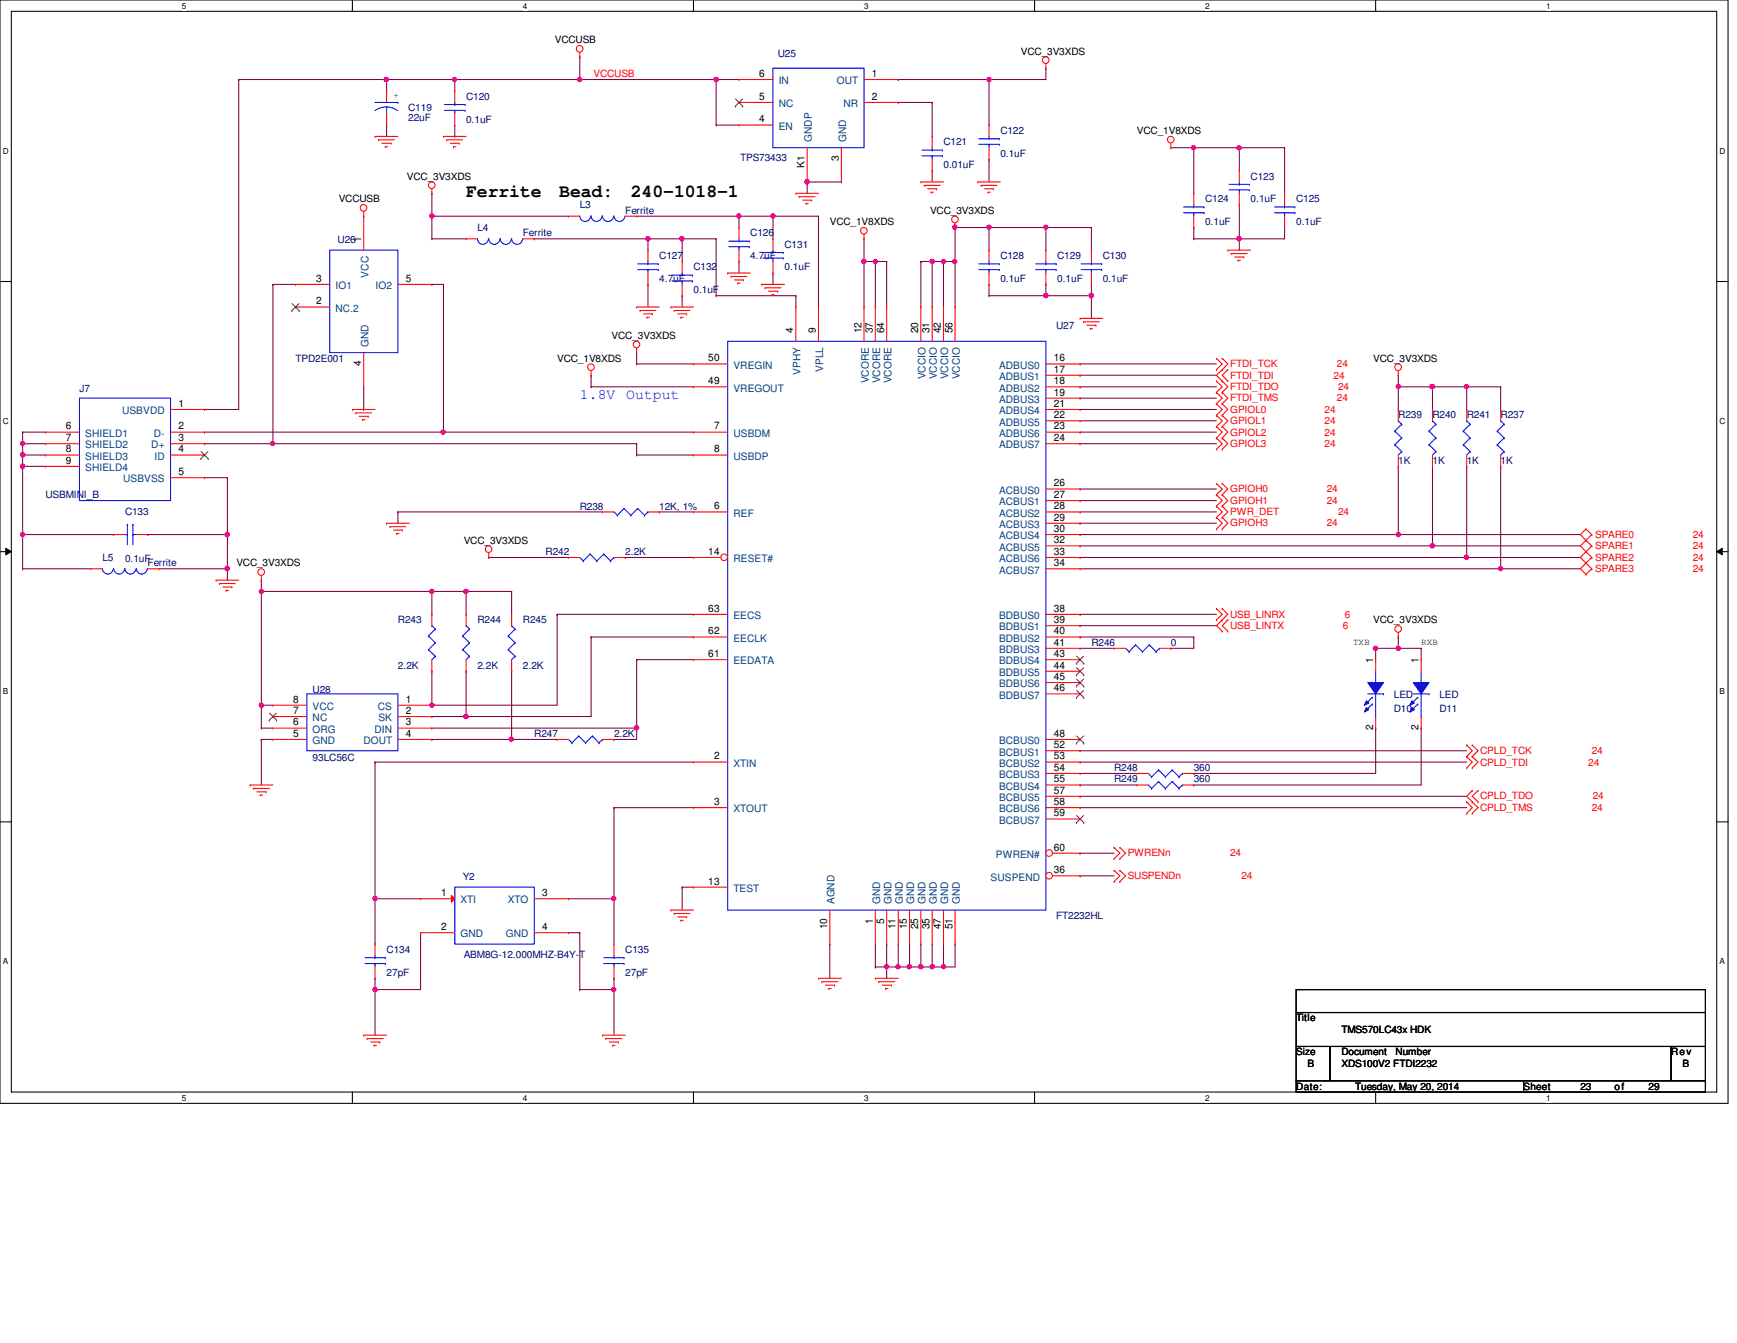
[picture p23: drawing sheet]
<svg xmlns="http://www.w3.org/2000/svg" width="279mm" height="216mm" viewBox="0 0 279 216" stroke-linecap="round" stroke-linejoin="round" font-family="sans-serif">
<defs><g id="words">
<g font-size="2.9">
<text x="75" y="31.7">Ferrite</text>
<text x="90" y="31.7">Bead:</text>
<text x="101.5" y="31.7">240-1018-1</text>
</g>
<g font-size="2.4" fill="#00f">
<text x="93.3" y="64.1">1.8V</text>
<text x="100.7" y="64.1">Output</text>
</g>
<g font-size="1.7">
<text x="122.1" y="16">5</text>
<text x="122.1" y="12.4">6</text>
<text x="140.3" y="12.4">1</text>
<text x="140.3" y="16">2</text>
<text x="122.1" y="19.7">4</text>
<text x="129.4" y="27" transform="rotate(-90 129.4 27)">K1</text>
<text x="134.9" y="25.9" transform="rotate(-90 134.9 25.9)">3</text>
<text x="58.1" y="38.9" transform="rotate(-90 58.1 38.9)">1</text>
<text x="50.8" y="45.3">3</text>
<text x="65.3" y="45.3">5</text>
<text x="50.8" y="48.9">2</text>
<text x="127.6" y="53.6" transform="rotate(-90 127.6 53.6)">4</text>
<text x="131.2" y="53.6" transform="rotate(-90 131.2 53.6)">9</text>
<text x="138.6" y="53.6" transform="rotate(-90 138.6 53.6)">12</text>
<text x="140.4" y="53.6" transform="rotate(-90 140.4 53.6)">37</text>
<text x="142.2" y="53.6" transform="rotate(-90 142.2 53.6)">64</text>
<text x="147.7" y="53.6" transform="rotate(-90 147.7 53.6)">20</text>
<text x="149.5" y="53.6" transform="rotate(-90 149.5 53.6)">31</text>
<text x="151.3" y="53.6" transform="rotate(-90 151.3 53.6)">42</text>
<text x="153.2" y="53.6" transform="rotate(-90 153.2 53.6)">56</text>
<text x="58.1" y="58.8" transform="rotate(-90 58.1 58.8)">4</text>
<text x="113.9" y="58.1">50</text>
<text x="169.5" y="58.1">16</text>
<text x="169.5" y="59.9">17</text>
<text x="28.7" y="65.4">1</text>
<text x="113.9" y="61.8">49</text>
<text x="169.5" y="61.8">18</text>
<text x="169.5" y="63.6">19</text>
<text x="169.5" y="65.4">21</text>
<text x="10.6" y="69">6</text>
<text x="10.6" y="70.9">7</text>
<text x="28.7" y="70.9">3</text>
<text x="28.7" y="69">2</text>
<text x="114.9" y="69">7</text>
<text x="169.5" y="67.2">22</text>
<text x="169.5" y="69">23</text>
<text x="169.5" y="70.9">24</text>
<text x="10.6" y="72.7">8</text>
<text x="10.6" y="74.5">9</text>
<text x="28.7" y="76.4">5</text>
<text x="28.7" y="72.7">4</text>
<text x="114.9" y="72.7">8</text>
<text x="114.9" y="81.9">6</text>
<text x="169.5" y="78.2">26</text>
<text x="169.5" y="80.1">27</text>
<text x="169.5" y="81.9">28</text>
<text x="169.5" y="83.7">29</text>
<text x="113.9" y="89.2">14</text>
<text x="169.5" y="85.5">30</text>
<text x="169.5" y="87.3">32</text>
<text x="169.5" y="89.2">33</text>
<text x="169.5" y="91">34</text>
<text x="113.9" y="98.3">63</text>
<text x="113.9" y="102">62</text>
<text x="169.5" y="98.3">38</text>
<text x="169.5" y="100.2">39</text>
<text x="169.5" y="102">40</text>
<text x="113.9" y="105.6">61</text>
<text x="169.5" y="103.8">41</text>
<text x="169.5" y="105.6">43</text>
<text x="169.5" y="107.5">44</text>
<text x="220.9" y="106.6" transform="rotate(-90 220.9 106.6)">1</text>
<text x="228.2" y="106.6" transform="rotate(-90 228.2 106.6)">1</text>
<text x="47.2" y="112.9">8</text>
<text x="65.3" y="112.9">1</text>
<text x="169.5" y="109.3">45</text>
<text x="169.5" y="111.1">46</text>
<text x="47.2" y="114.8">7</text>
<text x="47.2" y="116.6">6</text>
<text x="47.2" y="118.4">5</text>
<text x="65.3" y="114.8">2</text>
<text x="65.3" y="116.6">3</text>
<text x="65.3" y="118.4">4</text>
<text x="169.5" y="118.4">48</text>
<text x="220.9" y="117.3" transform="rotate(-90 220.9 117.3)">2</text>
<text x="228.2" y="117.3" transform="rotate(-90 228.2 117.3)">2</text>
<text x="114.9" y="122.1">2</text>
<text x="169.5" y="120.3">52</text>
<text x="169.5" y="122.1">53</text>
<text x="169.5" y="123.9">54</text>
<text x="169.5" y="125.8">55</text>
<text x="114.9" y="129.4">3</text>
<text x="169.5" y="127.6">57</text>
<text x="169.5" y="129.4">58</text>
<text x="169.5" y="131.2">59</text>
<text x="169.5" y="136.7">60</text>
<text x="113.9" y="142.2">13</text>
<text x="169.5" y="140.4">36</text>
<text x="71" y="144.1">1</text>
<text x="71" y="149.5">2</text>
<text x="87.2" y="144.1">3</text>
<text x="87.2" y="149.5">4</text>
<text x="133.1" y="149.4" transform="rotate(-90 133.1 149.4)">10</text>
<text x="140.4" y="148.5" transform="rotate(-90 140.4 148.5)">1</text>
<text x="142.2" y="148.5" transform="rotate(-90 142.2 148.5)">5</text>
<text x="144.1" y="149.4" transform="rotate(-90 144.1 149.4)">11</text>
<text x="145.9" y="149.4" transform="rotate(-90 145.9 149.4)">15</text>
<text x="147.7" y="149.4" transform="rotate(-90 147.7 149.4)">25</text>
<text x="149.5" y="149.4" transform="rotate(-90 149.5 149.4)">35</text>
<text x="151.3" y="149.4" transform="rotate(-90 151.3 149.4)">47</text>
<text x="153.2" y="149.4" transform="rotate(-90 153.2 149.4)">51</text>
</g>
<g font-size="1.7" fill="#004080">
<text x="125.3" y="17.2">NC</text>
<text x="125.3" y="13.5">IN</text>
<text x="134.6" y="13.5">OUT</text>
<text x="135.7" y="17.2">NR</text>
<text x="125.3" y="20.9">EN</text>
<text x="130.6" y="22.8" transform="rotate(-90 130.6 22.8)">GNDP</text>
<text x="136.1" y="22.8" transform="rotate(-90 136.1 22.8)">GND</text>
<text x="54" y="46.5">IO1</text>
<text x="59.3" y="44.6" transform="rotate(-90 59.3 44.6)">VCC</text>
<text x="60.4" y="46.5">IO2</text>
<text x="54" y="50.1">NC.2</text>
<text x="59.3" y="55.8" transform="rotate(-90 59.3 55.8)">GND</text>
<text x="118" y="59.3">VREGIN</text>
<text x="132.4" y="59.8" transform="rotate(-90 132.4 59.8)">VPLL</text>
<text x="160.7" y="59.3">ADBUS0</text>
<text x="118" y="62.9">VREGOUT</text>
<text x="128.8" y="60.3" transform="rotate(-90 128.8 60.3)">VPHY</text>
<text x="139.7" y="61.6" transform="rotate(-90 139.7 61.6)">VCORE</text>
<text x="141.6" y="61.6" transform="rotate(-90 141.6 61.6)">VCORE</text>
<text x="143.4" y="61.6" transform="rotate(-90 143.4 61.6)">VCORE</text>
<text x="148.9" y="61" transform="rotate(-90 148.9 61)">VCCIO</text>
<text x="150.7" y="61" transform="rotate(-90 150.7 61)">VCCIO</text>
<text x="152.5" y="61" transform="rotate(-90 152.5 61)">VCCIO</text>
<text x="154.4" y="61" transform="rotate(-90 154.4 61)">VCCIO</text>
<text x="160.7" y="61.1">ADBUS1</text>
<text x="160.7" y="62.9">ADBUS2</text>
<text x="160.7" y="64.8">ADBUS3</text>
<text x="13.7" y="70.2">SHIELD1</text>
<text x="19.6" y="66.6">USBVDD</text>
<text x="24.8" y="70.2">D-</text>
<text x="118" y="70.2">USBDM</text>
<text x="160.7" y="66.6">ADBUS4</text>
<text x="160.7" y="68.4">ADBUS5</text>
<text x="160.7" y="70.2">ADBUS6</text>
<text x="13.7" y="72.1">SHIELD2</text>
<text x="13.7" y="73.9">SHIELD3</text>
<text x="13.7" y="75.7">SHIELD4</text>
<text x="19.8" y="77.6">USBVSS</text>
<text x="24.3" y="72.1">D+</text>
<text x="24.8" y="73.9">ID</text>
<text x="118" y="73.9">USBDP</text>
<text x="160.7" y="72.1">ADBUS7</text>
<text x="118" y="83.1">REF</text>
<text x="160.7" y="79.4">ACBUS0</text>
<text x="160.7" y="81.2">ACBUS1</text>
<text x="160.7" y="83.1">ACBUS2</text>
<text x="160.7" y="84.9">ACBUS3</text>
<text x="160.7" y="86.7">ACBUS4</text>
<text x="160.7" y="88.5">ACBUS5</text>
<text x="118" y="90.4">RESET#</text>
<text x="160.7" y="90.4">ACBUS6</text>
<text x="160.7" y="92.2">ACBUS7</text>
<text x="118" y="99.5">EECS</text>
<text x="160.7" y="99.5">BDBUS0</text>
<text x="160.7" y="101.3">BDBUS1</text>
<text x="118" y="103.2">EECLK</text>
<text x="118" y="106.8">EEDATA</text>
<text x="160.7" y="103.2">BDBUS2</text>
<text x="160.7" y="105">BDBUS3</text>
<text x="160.7" y="106.8">BDBUS4</text>
<text x="160.7" y="108.7">BDBUS5</text>
<text x="160.7" y="110.5">BDBUS6</text>
<text x="160.7" y="112.3">BDBUS7</text>
<text x="50.3" y="114.1">VCC</text>
<text x="50.3" y="116">NC</text>
<text x="50.3" y="117.8">ORG</text>
<text x="50.3" y="119.6">GND</text>
<text x="58.5" y="119.6">DOUT</text>
<text x="60.2" y="117.8">DIN</text>
<text x="60.8" y="114.1">CS</text>
<text x="60.9" y="116">SK</text>
<text x="160.7" y="119.6">BCBUS0</text>
<text x="118" y="123.3">XTIN</text>
<text x="160.7" y="121.5">BCBUS1</text>
<text x="160.7" y="123.3">BCBUS2</text>
<text x="160.7" y="125.1">BCBUS3</text>
<text x="118" y="130.6">XTOUT</text>
<text x="160.7" y="127">BCBUS4</text>
<text x="160.7" y="128.8">BCBUS5</text>
<text x="160.7" y="130.6">BCBUS6</text>
<text x="160.2" y="137.9">PWREN#</text>
<text x="160.7" y="132.4">BCBUS7</text>
<text x="118" y="143.4">TEST</text>
<text x="159.3" y="141.6">SUSPEND</text>
<text x="74.1" y="145.2">XTI</text>
<text x="81.7" y="145.2">XTO</text>
<text x="134.2" y="145.4" transform="rotate(-90 134.2 145.4)">AGND</text>
<text x="141.6" y="145.4" transform="rotate(-90 141.6 145.4)">GND</text>
<text x="143.4" y="145.4" transform="rotate(-90 143.4 145.4)">GND</text>
<text x="145.2" y="145.4" transform="rotate(-90 145.2 145.4)">GND</text>
<text x="147.1" y="145.4" transform="rotate(-90 147.1 145.4)">GND</text>
<text x="148.9" y="145.4" transform="rotate(-90 148.9 145.4)">GND</text>
<text x="150.7" y="145.4" transform="rotate(-90 150.7 145.4)">GND</text>
<text x="152.5" y="145.4" transform="rotate(-90 152.5 145.4)">GND</text>
<text x="154.4" y="145.4" transform="rotate(-90 154.4 145.4)">GND</text>
<text x="74.1" y="150.7">GND</text>
<text x="81.4" y="150.7">GND</text>
</g>
<g font-size="1.6">
<text x="89.2" y="6.9">VCCUSB</text>
<text x="164.2" y="8.8">VCC_3V3XDS</text>
<text x="182.9" y="21.5">VCC_1V8XDS</text>
<text x="65.4" y="28.9">VCC_3V3XDS</text>
<text x="54.5" y="32.5">VCCUSB</text>
<text x="149.6" y="34.3">VCC_3V3XDS</text>
<text x="133.5" y="36.2">VCC_1V8XDS</text>
<text x="89.6" y="58.1">VCC_1V8XDS</text>
<text x="98.4" y="54.5">VCC_3V3XDS</text>
<text x="220.9" y="58.1">VCC_3V3XDS</text>
<text x="74.6" y="87.4">VCC_3V3XDS</text>
<text x="38" y="91.1">VCC_3V3XDS</text>
<text x="220.9" y="100.2">VCC_3V3XDS</text>
<text x="208.5" y="164.2">Title</text>
<text x="215.8" y="166">TMS570LC43x HDK</text>
<text x="208.5" y="169.7">Size</text>
<text x="210.3" y="171.5">B</text>
<text x="215.8" y="169.7">Document</text>
<text x="215.8" y="171.5">XDS100V2 FTDI2232</text>
<text x="224.5" y="169.7">Number</text>
<text x="268.8" y="169.7">Rev</text>
<text x="270.6" y="171.5">B</text>
<text x="208.5" y="175.2">Date:</text>
<text x="218" y="175.2">Tuesday, May 20, 2014</text>
<text x="245.1" y="175.2">Sheet</text>
<text x="254.2" y="175.2">23</text>
<text x="259.7" y="175.2">of</text>
<text x="265.2" y="175.2">29</text>
</g>
<g font-size="1.6" fill="#000080">
<text x="125.1" y="9.1">U25</text>
<text x="65.7" y="17.9">C119</text>
<text x="75" y="16">C120</text>
<text x="65.7" y="19.5">22uF</text>
<text x="75" y="19.7">0.1uF</text>
<text x="151.8" y="23.4">C121</text>
<text x="160.9" y="21.5">C122</text>
<text x="119" y="26">TPS73433</text>
<text x="151.8" y="27.1">0.01uF</text>
<text x="160.9" y="25.2">0.1uF</text>
<text x="201.2" y="28.9">C123</text>
<text x="93.3" y="33.4">L3</text>
<text x="100.6" y="34.3">Ferrite</text>
<text x="193.8" y="32.5">C124</text>
<text x="201.2" y="32.5">0.1uF</text>
<text x="208.5" y="32.5">C125</text>
<text x="54.3" y="39.1">U26</text>
<text x="76.8" y="37.1">L4</text>
<text x="84.1" y="38">Ferrite</text>
<text x="106" y="41.7">C127</text>
<text x="120.7" y="38">C126</text>
<text x="120.7" y="41.7">4.7uF</text>
<text x="126.2" y="39.8">C131</text>
<text x="160.9" y="41.7">C128</text>
<text x="170.1" y="41.7">C129</text>
<text x="177.4" y="41.7">C130</text>
<text x="193.8" y="36.2">0.1uF</text>
<text x="208.5" y="36.2">0.1uF</text>
<text x="106" y="45.3">4.7uF</text>
<text x="111.5" y="43.5">C132</text>
<text x="111.5" y="47.2">0.1uF</text>
<text x="126.2" y="43.5">0.1uF</text>
<text x="160.9" y="45.3">0.1uF</text>
<text x="170.1" y="45.3">0.1uF</text>
<text x="177.4" y="45.3">0.1uF</text>
<text x="169.9" y="52.8">U27</text>
<text x="47.5" y="58.1">TPD2E001</text>
<text x="12.8" y="63.1">J7</text>
<text x="224.9" y="67.3">R239</text>
<text x="230.4" y="67.3">R240</text>
<text x="235.9" y="67.3">R241</text>
<text x="241.4" y="67.3">R237</text>
<text x="224.9" y="74.6">1K</text>
<text x="230.4" y="74.6">1K</text>
<text x="235.9" y="74.6">1K</text>
<text x="241.4" y="74.6">1K</text>
<text x="7.3" y="80.1">USBMINI_B</text>
<text x="20.1" y="82.8">C133</text>
<text x="93.3" y="81.9">R238</text>
<text x="106" y="81.9">12K, 1%</text>
<text x="87.8" y="89.2">R242</text>
<text x="100.6" y="89.2">2.2K</text>
<text x="16.5" y="90.1">L5</text>
<text x="20.1" y="90.3">0.1uF</text>
<text x="23.7" y="91.1">Ferrite</text>
<text x="64" y="100.2">R243</text>
<text x="76.8" y="100.2">R244</text>
<text x="84.1" y="100.2">R245</text>
<text x="64" y="107.5">2.2K</text>
<text x="76.8" y="107.5">2.2K</text>
<text x="84.1" y="107.5">2.2K</text>
<text x="175.6" y="103.8">R246</text>
<text x="188.3" y="103.8">0</text>
<text x="50.3" y="111.3">U28</text>
<text x="224.2" y="112.3">LED</text>
<text x="231.5" y="112.3">LED</text>
<text x="85.9" y="118.5">R247</text>
<text x="98.8" y="118.5">2.2K</text>
<text x="224.2" y="114.5">D10</text>
<text x="231.5" y="114.5">D11</text>
<text x="50.3" y="122.3">93LC56C</text>
<text x="179.2" y="124">R248</text>
<text x="179.2" y="125.8">R249</text>
<text x="192" y="124">360</text>
<text x="192" y="125.8">360</text>
<text x="74.4" y="141.5">Y2</text>
<text x="169.9" y="147.7">FT2232HL</text>
<text x="62.2" y="153.2">C134</text>
<text x="74.6" y="154">ABM8G-12.000MHZ-B4Y-T</text>
<text x="100.6" y="153.2">C135</text>
<text x="62.2" y="156.9">27pF</text>
<text x="100.6" y="156.9">27pF</text>
</g>
<g font-size="1.6" fill="#f00">
<text x="95.5" y="12.4">VCCUSB</text>
<text x="197.9" y="59.1">FTDI_TCK</text>
<text x="215.1" y="59.1">24</text>
<text x="197.9" y="60.9">FTDI_TDI</text>
<text x="197.9" y="62.7">FTDI_TDO</text>
<text x="197.9" y="64.5">FTDI_TMS</text>
<text x="214.5" y="60.9">24</text>
<text x="215.1" y="64.5">24</text>
<text x="215.2" y="62.7">24</text>
<text x="197.9" y="66.3">GPIOL0</text>
<text x="197.9" y="68.2">GPIOL1</text>
<text x="197.9" y="70">GPIOL2</text>
<text x="197.9" y="71.8">GPIOL3</text>
<text x="213.1" y="66.3">24</text>
<text x="213.1" y="68.2">24</text>
<text x="213.1" y="70">24</text>
<text x="213.1" y="71.8">24</text>
<text x="197.9" y="79.2">GPIOH0</text>
<text x="197.9" y="81">GPIOH1</text>
<text x="197.9" y="82.8">PWR_DET</text>
<text x="213.4" y="79.2">24</text>
<text x="213.4" y="81">24</text>
<text x="215.2" y="82.8">24</text>
<text x="197.9" y="84.6">GPIOH3</text>
<text x="213.4" y="84.6">24</text>
<text x="256.6" y="86.5">SPARE0</text>
<text x="256.6" y="88.3">SPARE1</text>
<text x="272.3" y="86.5">24</text>
<text x="272.3" y="88.3">24</text>
<text x="256.6" y="90.1">SPARE2</text>
<text x="256.6" y="91.9">SPARE3</text>
<text x="272.3" y="90.1">24</text>
<text x="272.3" y="91.9">24</text>
<text x="197.9" y="99.3">USB_LINRX</text>
<text x="197.9" y="101.1">USB_LINTX</text>
<text x="216" y="101.1">6</text>
<text x="216.3" y="99.3">6</text>
<text x="238.1" y="121.2">CPLD_TCK</text>
<text x="238.1" y="123.1">CPLD_TDI</text>
<text x="255.5" y="123.1">24</text>
<text x="256" y="121.2">24</text>
<text x="238.1" y="130.3">CPLD_TMS</text>
<text x="238.1" y="128.5">CPLD_TDO</text>
<text x="256" y="130.3">24</text>
<text x="256.2" y="128.5">24</text>
<text x="181.4" y="137.7">PWRENn</text>
<text x="197.9" y="137.7">24</text>
<text x="181.4" y="141.4">SUSPENDn</text>
<text x="199.7" y="141.4">24</text>
</g>
<text font-size="1.5" fill="#00f" x="63.3" y="15.8">+</text>
<g font-size="1.5">
<text x="217.6" y="103.6">TXB</text>
<text x="228.6" y="103.6">RXB</text>
</g>
<g font-size="1.3">
<text x="29.3" y="1.4">5</text>
<text x="84.1" y="1.4">4</text>
<text x="139" y="1.4">3</text>
<text x="193.8" y="1.4">2</text>
<text x="248.7" y="1.4">1</text>
<text x=".5" y="24.7">D</text>
<text x="276.6" y="24.7">D</text>
<text x=".5" y="68.2">C</text>
<text x="276.6" y="68.2">C</text>
<text x=".5" y="111.6">B</text>
<text x="276.6" y="111.6">B</text>
<text x=".5" y="155">A</text>
<text x="276.6" y="155">A</text>
<text x="29.3" y="177">5</text>
<text x="84.1" y="177">4</text>
<text x="139" y="177">3</text>
<text x="193.8" y="177">2</text>
<text x="248.7" y="177">1</text>
</g>
</g></defs>
<path d="M0 0h278v177.4h-278zM1.8 1.8h274.3v173.8h-274.3z" fill="none" stroke="#000" stroke-width=".17"/>
<g fill="#fff">
<path d="M29.3 .2h.7v1.5h-.7z"/>
<path d="M29.3 175.8h.7v1.4h-.7z"/>
</g>
<path d="M56.7 0v1.8M56.7 175.6v1.8" fill="none" stroke="#000" stroke-width=".17"/>
<g fill="#fff">
<path d="M84.1 .2h.7v1.5h-.7z"/>
<path d="M84.1 175.8h.7v1.4h-.7z"/>
</g>
<path d="M111.5 0v1.8M111.5 175.6v1.8" fill="none" stroke="#000" stroke-width=".17"/>
<g fill="#fff">
<path d="M139 .2h.7v1.5h-.7z"/>
<path d="M139 175.8h.7v1.4h-.7z"/>
</g>
<path d="M166.4 0v1.8M166.4 175.6v1.8" fill="none" stroke="#000" stroke-width=".17"/>
<g fill="#fff">
<path d="M193.8 .2h.8v1.5h-.8z"/>
<path d="M193.8 175.8h.8v1.4h-.8z"/>
</g>
<path d="M221.3 0v1.8M221.3 175.6v1.8" fill="none" stroke="#000" stroke-width=".17"/>
<g fill="#fff">
<path d="M248.7 .2h.7v1.5h-.7z"/>
<path d="M248.7 175.8h.7v1.4h-.7z"/>
<path d="M.5 23.5h.9v1.5h-.9z"/>
<path d="M276.6 23.5h.9v1.5h-.9z"/>
<path d="M.5 67h.9v1.5h-.9z"/>
<path d="M276.6 67h.9v1.5h-.9z"/>
</g>
<path d="M0 45.3h1.8M276.1 45.3h1.9" fill="none" stroke="#000" stroke-width=".17"/>
<g fill="#fff">
<path d="M.5 110.4h.8v1.5h-.8z"/>
<path d="M276.6 110.4h.9v1.5h-.9z"/>
</g>
<path d="M0 88.7h1.8M276.1 88.7h1.9" fill="none" stroke="#000" stroke-width=".17"/>
<path d="M.9 88.1l.9 .6-.9 .5zM276.1 88.7l.9-.6v1.1z" fill="#000"/>
<path d="M.9 88.1l.9 .6-.9 .5zM276.1 88.7l.9-.6v1.1z" fill="none" stroke="#000" stroke-width=".16"/>
<g fill="#fff">
<path d="M.5 153.8h.8v1.5h-.8z"/>
<path d="M276.6 153.8h.8v1.5h-.8z"/>
</g>
<path d="M0 132.1h1.8M276.1 132.1h1.9" fill="none" stroke="#000" stroke-width=".17"/>
<g fill="none" stroke="#800040" stroke-width=".17">
<path d="M173.7 60.3h.1M173.7 67.6h.1M173.7 69.5h.1M173.7 71.3h.1M173.7 60.3h22M173.7 67.6h22M173.7 69.5h22M173.7 71.3h22M75 115.2h.1M75 115.2h20.1M95.1 102.4h.1M95.1 102.4h16.4"/>
<path d="M102.4 106h.1M102.4 106h9.1M60.3 122.5h.1M60.3 122.5h51.2M98.8 129.8h.1M98.8 129.8h12.7M109.7 142.6h.1M109.7 142.6h1.8"/>
</g>
<circle cx="75" cy="115.2" r=".36" fill="#f0f"/>
<circle cx="75" cy="115.2" r=".36" fill="none" stroke="#f0f" stroke-width=".17"/>
<path d="M69.5 113.4h.1M69.5 113.4h20.1" fill="none" stroke="#800040" stroke-width=".17"/>
<circle cx="69.5" cy="113.4" r=".34" fill="#f0f"/>
<circle cx="69.5" cy="113.4" r=".34" fill="none" stroke="#f0f" stroke-width=".17"/>
<path d="M42 113.4h.1M42 118.9h.1M42 113.4h1.9M42 118.9h1.9M69.5 117.1h.1M69.5 117.1h32.9" fill="none" stroke="#800040" stroke-width=".17"/>
<circle cx="102.4" cy="117" r=".36" fill="#f0f"/>
<circle cx="102.4" cy="117" r=".36" fill="none" stroke="#f0f" stroke-width=".17"/>
<path d="M42 117.1h.1M42 117.1h1.9M82.3 118.9h.1M82.3 118.9h7.3" fill="none" stroke="#800040" stroke-width=".17"/>
<circle cx="82.2" cy="118.8" r=".34" fill="#f0f"/>
<circle cx="82.2" cy="118.8" r=".34" fill="none" stroke="#f0f" stroke-width=".17"/>
<g fill="none" stroke="#800040" stroke-width=".17">
<path d="M38.4 12.8h.1M38.4 12.8v53M93.3 9.1h.1M93.3 9.1v3.7M115.2 12.8h.1M115.2 12.8h3.7M3.6 71.3h.1M3.6 71.3v1.9M71.3 69.5h.1M71.3 69.5h40.2M173.7 78.6h.1M173.7 78.6h22"/>
<path d="M42 93.3h.1M42 93.3v1.8M89.6 98.8h.1M89.6 98.8v14.6M173.7 80.5h.1M173.7 82.3h.1M173.7 84.1h.1M173.7 80.5h22M173.7 82.3h22M173.7 84.1h22M95.1 102.4h.1M95.1 102.4v12.8"/>
<path d="M102.4 106h.1M102.4 106v11.1M109.7 142.6h.1M109.7 142.6v3.7"/>
</g>
<circle cx="115.2" cy="12.8" r=".34" fill="#f0f"/>
<circle cx="115.2" cy="12.8" r=".34" fill="none" stroke="#f0f" stroke-width=".17"/>
<path d="M42 118.9h.1M42 113.4h.1M42 113.4v3.7M42 118.9v7.3M102.4 117.1h.1M102.4 117.1v1.8" fill="none" stroke="#800040" stroke-width=".17"/>
<circle cx="42" cy="113.4" r=".34" fill="#f0f"/>
<circle cx="42" cy="113.4" r=".34" fill="none" stroke="#f0f" stroke-width=".17"/>
<g fill="none" stroke="#800040" stroke-width=".17">
<path d="M38.4 12.8h.1M38.4 12.8h23.8M102.4 58.5h.1M102.4 56.7h.1M102.4 58.5h9.1M102.4 56.7v1.8M43.9 71.3h.1M43.9 71.3h58.5M95.1 60.3h.1M95.1 62.2h.1M95.1 60.3v1.9M95.1 62.2h16.4"/>
<path d="M173.7 98.8h.1M173.7 98.8h22M224.9 85.9h.1M224.9 85.9h29.3M173.7 100.6h.1M173.7 100.6h22M173.7 137.2h.1M173.7 137.2h5.5M173.7 140.8h.1M173.7 140.8h5.5"/>
</g>
<circle cx="224.9" cy="85.9" r=".34" fill="#f0f"/>
<circle cx="224.9" cy="85.9" r=".34" fill="none" stroke="#f0f" stroke-width=".17"/>
<path d="M230.4 87.8h.1M230.4 87.8h23.8" fill="none" stroke="#800040" stroke-width=".17"/>
<circle cx="230.4" cy="87.8" r=".36" fill="#f0f"/>
<circle cx="230.4" cy="87.8" r=".36" fill="none" stroke="#f0f" stroke-width=".17"/>
<path d="M235.9 89.6h.1M235.9 89.6h18.3" fill="none" stroke="#800040" stroke-width=".17"/>
<circle cx="235.9" cy="89.6" r=".34" fill="#f0f"/>
<circle cx="235.9" cy="89.6" r=".34" fill="none" stroke="#f0f" stroke-width=".17"/>
<path d="M140.8 42h.1M140.8 42h1.8M241.4 91.4h.1M241.4 91.4h12.8" fill="none" stroke="#800040" stroke-width=".17"/>
<circle cx="140.8" cy="42" r=".34" fill="#f0f"/>
<circle cx="140.8" cy="42" r=".34" fill="none" stroke="#f0f" stroke-width=".17"/>
<path d="M115.2 12.8h.1M115.2 12.8v7.3M115.2 20.1h.1M115.2 20.1h3.7M129.8 29.3h.1M129.8 29.3h5.5M168.2 36.6h.1M168.2 36.6h7.4M199.3 23.7h.1M199.3 23.7h7.3M151.8 42h.1M151.8 42h1.8" fill="none" stroke="#800040" stroke-width=".17"/>
<circle cx="129.8" cy="29.2" r=".37" fill="#f0f"/>
<circle cx="129.8" cy="29.2" r=".37" fill="none" stroke="#f0f" stroke-width=".17"/>
<g fill="none" stroke="#800040" stroke-width=".17">
<path d="M144.5 16.5h.1M144.5 16.5h5.4M159.1 12.8h.1M168.2 11h.1M168.2 11v1.8h-9.1M129.8 29.3h.1M129.8 29.3v1.8M188.3 23.7h.1M188.3 23.7h3.7M199.3 23.7h.1M199.3 23.7v3.7M133.5 151.8h.1"/>
<path d="M133.5 151.8v5.5"/>
</g>
<circle cx="199.3" cy="23.7" r=".34" fill="#f0f"/>
<circle cx="199.3" cy="23.7" r=".34" fill="none" stroke="#f0f" stroke-width=".17"/>
<path d="M192 23.7h.1M192 23.7v7.4M98.8 144.5h.1M98.8 144.5v7.3" fill="none" stroke="#800040" stroke-width=".17"/>
<circle cx="98.7" cy="144.4" r=".34" fill="#f0f"/>
<circle cx="98.7" cy="144.4" r=".34" fill="none" stroke="#f0f" stroke-width=".17"/>
<g fill="none" stroke="#800040" stroke-width=".17">
<path d="M206.6 23.7h.1M206.6 23.7v7.4M139 42h.1M139 42v7.4M140.8 42h.1M140.8 42v7.4M142.6 42h.1M142.6 42v7.4M153.6 42h.1M153.6 42v7.4M173.7 102.4h.1M173.7 102.4h18.3"/>
<path d="M192 102.4h.1M192 102.4v1.8"/>
</g>
<circle cx="153.6" cy="42" r=".34" fill="#f0f"/>
<circle cx="153.6" cy="42" r=".34" fill="none" stroke="#f0f" stroke-width=".17"/>
<path d="M148.1 42h.1M148.1 42v7.4M148.1 42h1.8M149.9 42h.1M149.9 42v7.4M151.8 42h.1M151.8 42v7.4" fill="none" stroke="#800040" stroke-width=".17"/>
<circle cx="151.8" cy="42" r=".34" fill="#f0f"/>
<circle cx="151.8" cy="42" r=".34" fill="none" stroke="#f0f" stroke-width=".17"/>
<path d="M69.5 45.7h.1M69.5 45.7h1.8M71.3 45.7h.1M71.3 45.7v23.8M82.3 107.9h.1M82.3 107.9v11M173.7 104.2h.1M173.7 104.2h5.5M228.6 117.1h.1M228.6 117.1v9.1M173.7 120.7h.1M173.7 120.7h62.2" fill="none" stroke="#800040" stroke-width=".17"/>
<circle cx="71.3" cy="69.5" r=".34" fill="#f0f"/>
<circle cx="71.3" cy="69.5" r=".34" fill="none" stroke="#f0f" stroke-width=".17"/>
<path d="M43.9 45.7h.1M43.9 45.7h3.6M43.9 45.7v25.6" fill="none" stroke="#800040" stroke-width=".17"/>
<circle cx="43.9" cy="71.3" r=".34" fill="#f0f"/>
<circle cx="43.9" cy="71.3" r=".34" fill="none" stroke="#f0f" stroke-width=".17"/>
<path d="M224.9 104.2h.1M224.9 104.2h3.7M173.7 122.5h.1M173.7 122.5h62.2" fill="none" stroke="#800040" stroke-width=".17"/>
<circle cx="224.9" cy="104.2" r=".34" fill="#f0f"/>
<circle cx="224.9" cy="104.2" r=".34" fill="none" stroke="#f0f" stroke-width=".17"/>
<path d="M153.6 36.6h.1M153.6 36.6h5.5M221.3 117.1h.1M221.3 117.1v7.2h-29.3M224.9 102.4h.1M224.9 102.4v1.8M192 124.3h.1" fill="none" stroke="#800040" stroke-width=".17"/>
<circle cx="159.1" cy="36.5" r=".34" fill="#f0f"/>
<circle cx="159.1" cy="36.5" r=".34" fill="none" stroke="#f0f" stroke-width=".17"/>
<path d="M168.2 36.6h.1M168.2 36.6v3.6M175.6 36.6h.1M175.6 36.6v3.6" fill="none" stroke="#800040" stroke-width=".17"/>
<circle cx="168.2" cy="36.5" r=".34" fill="#f0f"/>
<circle cx="168.2" cy="36.5" r=".34" fill="none" stroke="#f0f" stroke-width=".17"/>
<g fill="none" stroke="#800040" stroke-width=".17">
<path d="M69.5 34.8h.1M69.5 34.8v3.6M69.5 34.8h21.9M159.1 36.6h.1M159.1 36.6v3.6M173.7 58.5h.1M173.7 58.5h22M32.9 65.8h.1M32.9 65.8h5.5M173.7 64h.1M173.7 62.2h.1M173.7 65.8h.1"/>
<path d="M173.7 65.8h22M173.7 64h22M173.7 62.2h22M192 126.2h.1M192 126.2h36.6"/>
</g>
<circle cx="69.5" cy="34.7" r=".34" fill="#f0f"/>
<circle cx="69.5" cy="34.7" r=".34" fill="none" stroke="#f0f" stroke-width=".17"/>
<path d="M104.2 38.4h.1M104.2 38.4h5.5" fill="none" stroke="#800040" stroke-width=".17"/>
<circle cx="104.2" cy="38.4" r=".35" fill="#f0f"/>
<circle cx="104.2" cy="38.4" r=".35" fill="none" stroke="#f0f" stroke-width=".17"/>
<path d="M115.2 38.4h.1M115.2 38.4v9.1M131.7 34.8h.1M131.7 34.8v14.6M115.2 47.5h.1M115.2 47.5h12.8M128 47.5h.1M128 47.5v1.9M3.6 69.5h.1M3.6 71.3h.1M3.6 69.5h3.7M3.6 71.3h3.7" fill="none" stroke="#800040" stroke-width=".17"/>
<circle cx="3.6" cy="71.3" r=".34" fill="#f0f"/>
<circle cx="3.6" cy="71.3" r=".34" fill="none" stroke="#f0f" stroke-width=".17"/>
<path d="M3.6 73.2h.1M3.6 73.2h3.7" fill="none" stroke="#800040" stroke-width=".17"/>
<circle cx="3.6" cy="73.1" r=".34" fill="#f0f"/>
<circle cx="3.6" cy="73.1" r=".34" fill="none" stroke="#f0f" stroke-width=".17"/>
<path d="M3.6 73.2h.1M3.6 73.2v1.8" fill="none" stroke="#800040" stroke-width=".17"/>
<circle cx="3.6" cy="73.1" r=".34" fill="#f0f"/>
<circle cx="3.6" cy="73.1" r=".34" fill="none" stroke="#f0f" stroke-width=".17"/>
<path d="M3.6 75h.1M3.6 75h3.7M32.9 76.8h.1M32.9 76.8h3.7M36.6 91.4h.1M36.6 91.4v1.9" fill="none" stroke="#800040" stroke-width=".17"/>
<circle cx="36.5" cy="91.4" r=".34" fill="#f0f"/>
<circle cx="36.5" cy="91.4" r=".34" fill="none" stroke="#f0f" stroke-width=".17"/>
<g fill="none" stroke="#800040" stroke-width=".17">
<path d="M104.2 38.4h.1M104.2 38.4v1.8M102.4 73.2h.1M102.4 71.3h.1M102.4 73.2h9.1M102.4 71.3v1.9M3.6 85.9h.1M3.6 85.9h14.7M75 95.1h.1M75 95.1h7.3M69.5 107.9h.1M69.5 107.9v5.5"/>
<path d="M75 107.9h.1M75 107.9v7.3"/>
</g>
<circle cx="75" cy="95.1" r=".36" fill="#f0f"/>
<circle cx="75" cy="95.1" r=".36" fill="none" stroke="#f0f" stroke-width=".17"/>
<path d="M124.3 34.8h.1M124.3 34.8v3.6M124.3 34.8h7.4M64 82.3h.1M64 82.3v1.8M64 82.3h32.9M78.6 89.6h.1M78.6 89.6h12.8M89.6 98.8h.1M89.6 98.8h21.9" fill="none" stroke="#800040" stroke-width=".17"/>
<circle cx="124.3" cy="34.7" r=".34" fill="#f0f"/>
<circle cx="124.3" cy="34.7" r=".34" fill="none" stroke="#f0f" stroke-width=".17"/>
<path d="M159.1 45.7h.1M159.1 47.5h.1M159.1 45.7v1.8M168.2 45.7h.1M168.2 45.7v1.8h-9.1" fill="none" stroke="#800040" stroke-width=".17"/>
<circle cx="168.2" cy="47.5" r=".35" fill="#f0f"/>
<circle cx="168.2" cy="47.5" r=".35" fill="none" stroke="#f0f" stroke-width=".17"/>
<path d="M199.3 38.4h.1M199.3 38.4h7.3M199.3 38.4v1.8" fill="none" stroke="#800040" stroke-width=".17"/>
<circle cx="199.3" cy="38.4" r=".35" fill="#f0f"/>
<circle cx="199.3" cy="38.4" r=".35" fill="none" stroke="#f0f" stroke-width=".17"/>
<path d="M221.3 104.2h.1M221.3 104.2v1.8M173.7 128h.1M173.7 129.8h.1M173.7 128h62.2M173.7 129.8h62.2" fill="none" stroke="#800040" stroke-width=".17"/>
<circle cx="221.3" cy="104.2" r=".36" fill="#f0f"/>
<circle cx="221.3" cy="104.2" r=".36" fill="none" stroke="#f0f" stroke-width=".17"/>
<path d="M42 95.1h.1M42 95.1v18.3M106 82.3h.1M106 82.3h5.5M228.6 104.2h.1M228.6 104.2v1.8" fill="none" stroke="#800040" stroke-width=".17"/>
<circle cx="42" cy="95.1" r=".34" fill="#f0f"/>
<circle cx="42" cy="95.1" r=".34" fill="none" stroke="#f0f" stroke-width=".17"/>
<path d="M69.5 95.1h.1M69.5 95.1h5.5M75 95.1h.1M75 95.1v3.7M82.3 95.1h.1M82.3 95.1v3.7M69.5 118.9h.1M69.5 115.2h.1M69.5 118.9h12.8M69.5 115.2h5.5" fill="none" stroke="#800040" stroke-width=".17"/>
<circle cx="69.5" cy="95.1" r=".34" fill="#f0f"/>
<circle cx="69.5" cy="95.1" r=".34" fill="none" stroke="#f0f" stroke-width=".17"/>
<g fill="none" stroke="#800040" stroke-width=".17">
<path d="M224.9 60.3h.1M224.9 75h.1M224.9 60.3v1.9M224.9 75v10.9h-51.2M230.4 75h.1M230.4 75v12.8h-56.7M235.9 75h.1M235.9 75v14.6h-62.2M241.4 75h.1M241.4 75v16.4M42 95.1h.1M42 95.1h27.5"/>
<path d="M69.5 95.1h.1M69.5 95.1v3.7M100.6 89.6h.1M100.6 89.6h10.9M173.7 85.9h.1M173.7 87.8h.1M173.7 89.6h.1M98.8 118.9h.1M98.8 118.9h3.6M188.3 104.2h.1M188.3 104.2h3.7M173.7 126.2h.1"/>
<path d="M173.7 124.3h.1M173.7 126.2h9.2M173.7 124.3h9.2"/>
</g>
<circle cx="241.4" cy="91.4" r=".34" fill="#f0f"/>
<circle cx="241.4" cy="91.4" r=".34" fill="none" stroke="#f0f" stroke-width=".17"/>
<path d="M224.9 62.2h.1M224.9 62.2h5.5" fill="none" stroke="#800040" stroke-width=".17"/>
<circle cx="230.4" cy="62.1" r=".36" fill="#f0f"/>
<circle cx="230.4" cy="62.1" r=".36" fill="none" stroke="#f0f" stroke-width=".17"/>
<circle cx="224.9" cy="62.1" r=".34" fill="#f0f"/>
<circle cx="224.9" cy="62.1" r=".34" fill="none" stroke="#f0f" stroke-width=".17"/>
<path d="M224.9 62.2h.1M224.9 62.2v3.6M235.9 62.2h.1M235.9 62.2v3.6M241.4 62.2h.1M241.4 62.2v3.6" fill="none" stroke="#800040" stroke-width=".17"/>
<circle cx="235.9" cy="62.1" r=".34" fill="#f0f"/>
<circle cx="235.9" cy="62.1" r=".34" fill="none" stroke="#f0f" stroke-width=".17"/>
<path d="M73.2 12.8h.1M73.2 12.8v1.8M73.2 12.8h20.1M230.4 62.2h.1M230.4 62.2v3.6M235.9 62.2h.1M235.9 62.2h5.5M60.3 144.5h.1M60.3 144.5v7.3" fill="none" stroke="#800040" stroke-width=".17"/>
<circle cx="73.1" cy="12.8" r=".34" fill="#f0f"/>
<circle cx="73.1" cy="12.8" r=".34" fill="none" stroke="#f0f" stroke-width=".17"/>
<path d="M62.2 12.8h.1M62.2 12.8v1.8" fill="none" stroke="#800040" stroke-width=".17"/>
<circle cx="62.1" cy="12.8" r=".34" fill="#f0f"/>
<circle cx="62.1" cy="12.8" r=".34" fill="none" stroke="#f0f" stroke-width=".17"/>
<path d="M62.2 12.8h.1M62.2 12.8h11" fill="none" stroke="#800040" stroke-width=".17"/>
<circle cx="62.1" cy="12.8" r=".34" fill="#f0f"/>
<circle cx="62.1" cy="12.8" r=".34" fill="none" stroke="#f0f" stroke-width=".17"/>
<path d="M62.2 20.1h.1M62.2 20.1v1.8M98.8 159.1h.1M98.8 159.1v7.3" fill="none" stroke="#800040" stroke-width=".17"/>
<circle cx="98.7" cy="159.1" r=".34" fill="#f0f"/>
<circle cx="98.7" cy="159.1" r=".34" fill="none" stroke="#f0f" stroke-width=".17"/>
<path d="M60.3 159.1h.1M60.3 159.1v7.3" fill="none" stroke="#800040" stroke-width=".17"/>
<circle cx="60.3" cy="159.1" r=".34" fill="#f0f"/>
<circle cx="60.3" cy="159.1" r=".34" fill="none" stroke="#f0f" stroke-width=".17"/>
<path d="M23.7 85.9h.1M23.7 85.9h12.9" fill="none" stroke="#800040" stroke-width=".17"/>
<circle cx="36.5" cy="85.9" r=".34" fill="#f0f"/>
<circle cx="36.5" cy="85.9" r=".34" fill="none" stroke="#f0f" stroke-width=".17"/>
<path d="M69.5 38.4h.1M69.5 38.4h5.5M192 23.7h.1M192 23.7h7.3" fill="none" stroke="#800040" stroke-width=".17"/>
<circle cx="192" cy="23.7" r=".34" fill="#f0f"/>
<circle cx="192" cy="23.7" r=".34" fill="none" stroke="#f0f" stroke-width=".17"/>
<path d="M159.1 12.8h.1M159.1 12.8v7.3M192 36.6h.1M192 36.6v1.8M206.6 36.6h.1M206.6 36.6v1.8" fill="none" stroke="#800040" stroke-width=".17"/>
<circle cx="159.1" cy="12.8" r=".34" fill="#f0f"/>
<circle cx="159.1" cy="12.8" r=".34" fill="none" stroke="#f0f" stroke-width=".17"/>
<path d="M109.7 38.4h.1M109.7 38.4v3.6M159.1 25.6h.1M159.1 25.6v3.7M109.7 47.5h.1M109.7 47.5v1.9M124.3 43.9h.1M124.3 43.9v1.8" fill="none" stroke="#800040" stroke-width=".17"/>
<circle cx="109.7" cy="38.4" r=".35" fill="#f0f"/>
<circle cx="109.7" cy="38.4" r=".35" fill="none" stroke="#f0f" stroke-width=".17"/>
<path d="M109.7 38.4h.1M109.7 38.4h5.5M153.6 36.6h.1M153.6 36.6v5.4M159.1 36.6h.1M159.1 36.6h9.1" fill="none" stroke="#800040" stroke-width=".17"/>
<circle cx="153.6" cy="36.5" r=".34" fill="#f0f"/>
<circle cx="153.6" cy="36.5" r=".34" fill="none" stroke="#f0f" stroke-width=".17"/>
<path d="M168.2 47.5h.1M175.6 45.7h.1M175.6 45.7v1.8h-7.4" fill="none" stroke="#800040" stroke-width=".17"/>
<circle cx="175.5" cy="47.5" r=".37" fill="#f0f"/>
<circle cx="175.5" cy="47.5" r=".37" fill="none" stroke="#f0f" stroke-width=".17"/>
<path d="M149.9 16.5h.1M149.9 16.5v5.4M118.9 34.8h.1M118.9 34.8v1.8M149.9 27.4h.1M149.9 27.4v1.9M104.2 45.7h.1M104.2 45.7v3.7M118.9 42h.1M118.9 42v1.9M230.4 62.2h.1M230.4 62.2h5.5" fill="none" stroke="#800040" stroke-width=".17"/>
<circle cx="230.4" cy="62.1" r=".36" fill="#f0f"/>
<circle cx="230.4" cy="62.1" r=".36" fill="none" stroke="#f0f" stroke-width=".17"/>
<g fill="none" stroke="#800040" stroke-width=".17">
<path d="M118.9 34.8h.1M118.9 34.8h5.4M192 38.4h.1M199.3 32.9h.1M199.3 32.9v5.5h-7.3M3.6 75h.1M3.6 75v10.9M32.9 71.3h.1M32.9 71.3h11M36.6 76.8h.1M36.6 76.8v9.1M221.3 104.2h.1"/>
<path d="M221.3 104.2h3.6"/>
</g>
<circle cx="3.6" cy="74.9" r=".35" fill="#f0f"/>
<circle cx="3.6" cy="74.9" r=".35" fill="none" stroke="#f0f" stroke-width=".17"/>
<path d="M69.5 31.1h.1M69.5 31.1v3.7M85.9 38.4h.1M85.9 38.4h18.3M139 42h.1M139 42h1.8M173.7 91.4h.1M173.7 91.4h67.7" fill="none" stroke="#800040" stroke-width=".17"/>
<circle cx="139" cy="42" r=".36" fill="#f0f"/>
<circle cx="139" cy="42" r=".36" fill="none" stroke="#f0f" stroke-width=".17"/>
<path d="M139 38.4h.1M139 38.4v3.6M149.9 42h.1M149.9 42h1.9" fill="none" stroke="#800040" stroke-width=".17"/>
<circle cx="149.9" cy="42" r=".34" fill="#f0f"/>
<circle cx="149.9" cy="42" r=".34" fill="none" stroke="#f0f" stroke-width=".17"/>
<path d="M93.3 12.8h.1M93.3 12.8h21.9M144.5 12.8h.1M144.5 12.8h14.6M3.6 69.5h.1M3.6 69.5v1.8M32.9 69.5h.1M32.9 69.5h38.4" fill="none" stroke="#800040" stroke-width=".17"/>
<circle cx="93.2" cy="12.8" r=".36" fill="#f0f"/>
<circle cx="93.2" cy="12.8" r=".36" fill="none" stroke="#f0f" stroke-width=".17"/>
<path d="M73.2 21.9h.1M73.2 20.1v1.8M102.4 34.8h16.5M118.9 34.8h.1" fill="none" stroke="#800040" stroke-width=".17"/>
<circle cx="118.8" cy="34.7" r=".34" fill="#f0f"/>
<circle cx="118.8" cy="34.7" r=".34" fill="none" stroke="#f0f" stroke-width=".17"/>
<path d="M175.6 47.5h.1M175.6 47.5v3.7M3.6 91.4h.1M3.6 85.9h.1M3.6 91.4h11M3.6 85.9v5.5M25.6 91.4h11M36.6 91.4h.1M36.6 85.9h.1M36.6 85.9v5.5" fill="none" stroke="#800040" stroke-width=".17"/>
<circle cx="3.6" cy="85.9" r=".34" fill="#f0f"/>
<circle cx="3.6" cy="85.9" r=".34" fill="none" stroke="#f0f" stroke-width=".17"/>
<path d="M140.8 155.4h.1M140.8 151.8v3.6M142.6 155.4h.1M142.6 155.4h1.9M142.6 155.4v1.9" fill="none" stroke="#800040" stroke-width=".17"/>
<circle cx="142.6" cy="155.4" r=".34" fill="#f0f"/>
<circle cx="142.6" cy="155.4" r=".34" fill="none" stroke="#f0f" stroke-width=".17"/>
<path d="M144.5 155.4h.1M144.5 151.8v3.6M153.6 151.8h.1M153.6 151.8v3.6" fill="none" stroke="#800040" stroke-width=".17"/>
<circle cx="144.4" cy="155.4" r=".34" fill="#f0f"/>
<circle cx="144.4" cy="155.4" r=".34" fill="none" stroke="#f0f" stroke-width=".17"/>
<path d="M144.5 155.4h.1M144.5 155.4h1.8M146.3 155.4h.1M146.3 151.8v3.6" fill="none" stroke="#800040" stroke-width=".17"/>
<circle cx="146.3" cy="155.4" r=".34" fill="#f0f"/>
<circle cx="146.3" cy="155.4" r=".34" fill="none" stroke="#f0f" stroke-width=".17"/>
<path d="M146.3 155.4h.1M146.3 155.4h1.8M148.1 155.4h.1M148.1 151.8v3.6" fill="none" stroke="#800040" stroke-width=".17"/>
<circle cx="148.1" cy="155.4" r=".36" fill="#f0f"/>
<circle cx="148.1" cy="155.4" r=".36" fill="none" stroke="#f0f" stroke-width=".17"/>
<path d="M148.1 155.4h.1M148.1 155.4h1.8M149.9 155.4h.1M149.9 151.8v3.6" fill="none" stroke="#800040" stroke-width=".17"/>
<circle cx="149.9" cy="155.4" r=".34" fill="#f0f"/>
<circle cx="149.9" cy="155.4" r=".34" fill="none" stroke="#f0f" stroke-width=".17"/>
<path d="M149.9 155.4h.1M149.9 155.4h1.9M151.8 155.4h.1M151.8 151.8v3.6" fill="none" stroke="#800040" stroke-width=".17"/>
<circle cx="151.8" cy="155.4" r=".34" fill="#f0f"/>
<circle cx="151.8" cy="155.4" r=".34" fill="none" stroke="#f0f" stroke-width=".17"/>
<g fill="none" stroke="#800040" stroke-width=".17">
<path d="M58.5 65.8h.1M58.5 62.2v3.6M60.3 122.5h.1M60.3 122.5v22M98.8 129.8h.1M98.8 129.8v14.7M60.3 144.5h.1M60.3 144.5h7.3M91.4 144.5h7.4M98.8 144.5h.1M140.8 155.4h.1M142.6 151.8h.1"/>
<path d="M142.6 151.8v3.6h-1.8M151.8 155.4h.1M151.8 155.4h1.8"/>
</g>
<circle cx="60.3" cy="144.4" r=".34" fill="#f0f"/>
<circle cx="60.3" cy="144.4" r=".34" fill="none" stroke="#f0f" stroke-width=".17"/>
<g fill="none" stroke="#800040" stroke-width=".17">
<path d="M60.3 159.1h.1M60.3 157.3h.1M60.3 157.3v1.8M67.6 149.9h.1M67.6 149.9v9.2h-7.3M91.4 149.9h1.9M93.3 149.9h.1M93.3 159.1h.1M93.3 159.1h5.5M93.3 149.9v9.2M98.8 159.1h.1M98.8 157.3h.1"/>
<path d="M98.8 157.3v1.8"/>
</g>
<g fill="none" stroke="#f00" stroke-width=".17">
<path d="M73.2 14.6h.1M73.2 14.6v1.9M73.2 18.3v1.8M93.3 9.1h.1M93.3 8.4v.7M168.2 11h.1M168.2 10.2v.8M58.5 34.8h.1M58.5 34v.8M60.3 21.9h.1M60.3 21.9h3.7M60.9 22.5h.1"/>
<path d="M60.9 22.5h2.6M61.4 23h1.5M62 23.6h.1M62 23.6h.4M62.9 23h.1M69.5 31.1h.1M69.5 30.4v.7M71.3 21.9h.1M71.3 21.9h3.7M71.9 22.5h.1M71.9 22.5h2.5M72.4 23h1.5"/>
<path d="M72.9 23.6h.1M72.9 23.6h.4M73.2 20.1h.1M73.9 23h.1M91.4 34.8h.1M91.4 34.8h1.9M100.6 34.8h1.8M102.4 34.8h.1M128 31.1h.1M128 31.1h3.7M128.6 31.6h.1M128.6 31.6h2.5"/>
<path d="M129.1 32.2h1.5M129.7 32.7h.1M129.7 32.7h.3M130.6 32.2h.1M139 38.4h.1M139 37.7v.7M148.1 29.3h.1M148.1 29.3h3.7M148.7 29.8h.1M148.7 29.8h2.5M149.2 30.4h1.5M149.8 30.9h.1"/>
<path d="M149.8 30.9h.4M149.9 21.9h.1M149.9 27.4h.1M149.9 21.9v1.8M149.9 25.6v1.8M150.7 30.4h.1M153.6 36.6h.1M153.6 35.9v.7M157.3 29.3h.1M157.3 29.3h3.6M157.8 29.8h.1M157.8 29.8h2.6"/>
<path d="M158.4 30.4h1.4M158.9 30.9h.1M158.9 30.9h.4M159.8 30.4h.1M188.3 23.7h.1M188.3 23v.7M192 31.1h.1M192 36.6h.1M192 31.1v1.8M192 34.8v1.8M95.1 59.6v.7M102.4 56.7h.1"/>
<path d="M102.4 49.4h.1M102.4 56v.7M102.4 49.4h3.6M103 49.9h.1M103 49.9h2.5M103.5 50.5h1.4M104.1 51h.1M104.1 51h.3M104.9 50.5h.1M107.9 49.4h.1M107.9 49.4h3.6M108.5 49.9h.1"/>
<path d="M108.5 49.9h2.5M109 50.5h1.4M109.5 51h.1M109.5 51h.4M109.7 42h.1M109.7 47.5h.1M109.7 42v1.9M109.7 45.7v1.8M110.4 50.5h.1M117.1 43.9h.1M117.1 43.9h3.6M117.6 44.4h.1"/>
<path d="M117.6 44.4h2.5M118.2 45h1.4M118.7 45.5h.1M118.7 45.5h.3M119.6 45h.1M122.5 45.7h.1M122.5 45.7h3.7M123.1 46.3h.1M123.1 46.3h2.5M123.6 46.8h1.5M124.2 47.4h.1M124.2 47.4h.3"/>
<path d="M125.1 46.8h.1M173.7 51.2h.1M173.7 51.2h3.7M174.3 51.7h.1M174.3 51.7h2.5M174.8 52.3h1.5M175.4 52.8h.1M175.4 52.8h.3M176.3 52.3h.1M195.7 57.6h.1M195.7 59.4h.1M195.7 57.6l.9 .9-.9 .9"/>
<path d="M196.6 59.4h.1M196.6 57.6h.1M196.6 59.4l-.9 .9 .9 1M196.6 57.6l.9 .9-.9 .9M197.5 40.2h.1M197.5 59.4h.1M197.5 40.2h3.7M197.5 59.4l-.9 .9 .9 1M198 40.8h.1M198 40.8h2.6M198.6 41.3h1.5M199.1 41.9h.1"/>
<path d="M199.1 41.9h.4M200.1 41.3h.1M224.9 59.6v.7M7.3 69.5h.1M7.3 71.3h.1M7.3 73.2h.1M7.3 75h.1M7.3 71.3h5.5M7.3 69.5h5.5M7.3 73.2h5.5M7.3 75h5.5M27.4 65.8h5.5"/>
<path d="M27.4 71.3h5.5M27.4 69.5h5.5M27.4 76.8h5.5M27.4 73.2h5.5M32.9 65.8h.1M32.9 71.3h.1M32.9 69.5h.1M32.9 76.8h.1M32.9 73.2h.1M56.7 65.8h.1M56.7 65.8h3.6M57.2 66.4h.1"/>
<path d="M57.2 66.4h2.6M57.8 66.9h1.4M58.3 67.5h.1M58.3 67.5h.4M59.2 66.9h.1M95.1 60.3h.1M195.7 61.3h.1M195.7 63.1h.1M195.7 64.9h.1M195.7 66.8h.1M195.7 68.6h.1M195.7 70.4h.1"/>
<path d="M195.7 72.2h.1M195.7 77.7h.1M195.7 79.5h.1M195.7 61.3l.9 .9-.9 .9M195.7 63.1l.9 .9-.9 .9M195.7 64.9l.9 .9-.9 1M195.7 66.8l.9 .8-.9 1M195.7 68.6l.9 .9-.9 .9M195.7 70.4l.9 .9-.9 .9M195.7 77.7l.9 .9-.9 .9M195.7 79.5l.9 1-.9 .9M196.6 61.3h.1"/>
<path d="M196.6 63.1h.1M196.6 64.9h.1M196.6 66.8h.1M196.6 68.6h.1M196.6 70.4h.1M196.6 72.2h.1M196.6 77.7h.1M196.6 79.5h.1M196.6 61.3l.9 .9-.9 .9M196.6 63.1l.9 .9-.9 .9M196.6 64.9l.9 .9-.9 1M196.6 66.8l.9 .8-.9 1"/>
<path d="M196.6 68.6l.9 .9-.9 .9M196.6 70.4l.9 .9-.9 .9M196.6 77.7l.9 .9-.9 .9M196.6 79.5l.9 1-.9 .9M197.5 61.3h.1M224.9 60.3h.1M14.6 91.4h.1M14.6 91.4h1.9M23.7 91.4h1.9M25.6 91.4h.1M34.8 93.3h.1M34.8 93.3h3.6"/>
<path d="M35.3 93.8h.1M35.3 93.8h2.5M35.9 94.4h1.4M36.4 94.9h.1M36.4 94.9h.3M37.3 94.4h.1M42 93.3h.1M42 92.5v.8M62.2 84.1h.1M62.2 84.1h3.6M62.7 84.7h.1M62.7 84.7h2.6"/>
<path d="M63.3 85.2h1.4M63.8 85.8h.1M63.8 85.8h.4M64.7 85.2h.1M78.6 89.6h.1M78.6 88.9v.7M91.4 89.6h.1M91.4 89.6h1.9M98.8 89.6h1.8M100.6 89.6h.1M195.7 81.4h.1M195.7 83.2h.1"/>
<path d="M195.7 85h.1M195.7 97.8h.1M195.7 99.7h.1M195.7 81.4l.9 .9-.9 .9M195.7 83.2l.9 .9-.9 .9M195.7 97.8l.9 1-.9 .9M196.6 81.4h.1M196.6 83.2h.1M196.6 85h.1M196.6 97.8h.1M196.6 99.7h.1M196.6 81.4l.9 .9-.9 .9"/>
<path d="M196.6 83.2l.9 .9-.9 .9M196.6 97.8l.9 1-1.8 1.8 .9 .9M197.5 99.7h.1M197.5 99.7l-.9 .9 .9 .9M255.1 85h.1M255.1 86.9h.1M255.1 88.7h.1M255.1 90.5h.1M255.1 92.3h.1M255.1 85l-.9 .9 .9 1M255.1 85l.9 .9M255.1 88.7l-.9 .9 1.8 1.8"/>
<path d="M255.1 88.7l.9 .9M255.1 90.5l-.9 .9 .9 .9M255.1 86.9l.9 .9M256 85.9h.1M256 89.6h.1M256 91.4h.1M256 87.8h.1M256 85.9l-1.8 1.9 .9 .9M256 89.6l-.9 .9M256 91.4l-.9 .9M256 87.8l-.9 .9M43.9 113.4h.1"/>
<path d="M43.9 115.2h.1M43.9 117.1h.1M43.9 118.9h.1M43.9 118.9h5.5M43.9 113.4h5.5M43.9 115.2h5.5M43.9 117.1h5.5M64 118.9h5.5M64 113.4h5.5M64 115.2h5.5M64 117.1h5.5M69.5 113.4h.1"/>
<path d="M69.5 115.2h.1M69.5 117.1h.1M69.5 118.9h.1M89.6 118.9h.1M89.6 118.9h1.8M96.9 118.9h1.9M98.8 118.9h.1M179.2 104.2h.1M179.2 104.2h1.9M186.5 104.2h1.8M188.3 104.2h.1M196.6 101.5h.1"/>
<path d="M197.5 101.5h.1M224.9 102.4h.1M224.9 101.7v.7M235.9 119.8h.1M235.9 119.8l.9 .9-.9 .9M236.8 119.8h.1M236.8 119.8l.9 .9-.9 .9M40.2 126.2h.1M40.2 126.2h3.7M40.8 126.7h.1M40.8 126.7h2.5M41.3 127.3h1.5"/>
<path d="M41.9 127.8h.1M41.9 127.8h.3M42.8 127.3h.1M179.2 136.2h.1M179.2 138h.1M179.2 139.9h.1M179.2 136.2l.9 1-.9 .8M179.2 139.9l.9 .9-.9 .9M180.1 136.2h.1M180.1 138h.1M180.1 139.9h.1M180.1 136.2l1 1-1 .8"/>
<path d="M180.1 139.9l1 .9-1 .9M235.9 128.9h.1M235.9 130.8h.1M235.9 121.6h.1M235.9 123.4h.1M235.9 128.9l.9 .9-.9 1M235.9 121.6l.9 .9-.9 .9M236.8 128.9h.1M236.8 130.8h.1M236.8 127.1h.1M236.8 121.6h.1M236.8 123.4h.1"/>
<path d="M236.8 127.1l-.9 .9 1.8 1.8-.9 1M236.8 121.6l.9 .9-.9 .9M237.7 127.1h.1M237.7 128.9h.1M237.7 127.1l-.9 .9 .9 .9M107.9 146.3h.1M107.9 146.3h3.6M108.5 146.9h.1M108.5 146.9h2.5M109 147.4h1.4M109.5 148h.1M109.5 148h.4"/>
<path d="M110.4 147.4h.1M131.7 157.3h.1M131.7 157.3h3.6M132.2 157.8h.1M132.2 157.8h2.6M132.8 158.4h1.4M133.3 158.9h.1M133.3 158.9h.4M134.2 158.4h.1M140.8 157.3h.1M140.8 157.3h3.7M141.4 157.8h.1"/>
<path d="M141.4 157.8h2.5M141.9 158.4h1.5M142.5 158.9h.1M142.5 158.9h.3M143.4 158.4h.1M179.2 141.7h.1M180.1 141.7h.1M58.5 166.4h.1M58.5 166.4h3.7M59.1 167h.1M59.1 167h2.5M59.6 167.5h1.5"/>
<path d="M60.2 168.1h.1M60.2 168.1h.3M61.1 167.5h.1M96.9 166.4h.1M96.9 166.4h3.7M97.5 167h.1M97.5 167h2.5M98 167.5h1.5M98.6 168.1h.1M98.6 168.1h.3M99.5 167.5h.1"/>
<circle cx="93.2" cy="7.8" r=".54"/>
<circle cx="168.2" cy="9.7" r=".54"/>
<circle cx="58.5" cy="33.4" r=".54"/>
<circle cx="69.4" cy="29.8" r=".54"/>
<circle cx="139" cy="37.1" r=".54"/>
<circle cx="153.6" cy="35.3" r=".54"/>
<circle cx="188.3" cy="22.5" r=".54"/>
<circle cx="95.1" cy="59" r=".54"/>
<circle cx="102.4" cy="55.4" r=".54"/>
<circle cx="224.9" cy="59" r=".54"/>
<circle cx="42" cy="92" r=".54"/>
<circle cx="78.6" cy="88.3" r=".54"/>
<circle cx="224.9" cy="101.1" r=".54"/>
</g>
<path d="M208.5 159.1h65.8v3.7h-65.8zM208.5 162.8h65.8v5.4h-65.8zM208.5 168.2h5.5v5.5h-5.5zM208.5 173.7h36.6v1.9h-36.6zM214 168.2h54.8v5.5h-54.8zM245.1 173.7h29.2v1.9h-29.2zM268.8 168.2h5.5v5.5h-5.5z" fill="none" stroke="#000" stroke-width=".17"/>
<g fill="none" stroke="#00f" stroke-width=".17">
<path d="M71.5 17.7h3.3M71.5 16.8h3.3M73.2 16.8h.1M73.2 17.7h.1M73.2 16.5v.3M73.2 17.7v.6M74.8 17.7h.1M74.8 16.8h.1M93.3 34.7a.89 .89 0 0 0 .8 .9 .89 .89 0 0 0 .9-.9M95.1 34.7a.89 .89 0 0 0 .9 .9 .89 .89 0 0 0 .9-.9M96.9 34.7a.91 .91 0 0 0 .9 .9 .91 .91 0 0 0 .9-.9M98.8 34.7a.89 .89 0 0 0 .9 .9 .89 .89 0 0 0 .8-.9"/>
<path d="M148.3 25.1h3.3M148.3 24.1h3.3M149.9 24.1h.1M149.9 25.1h.1M149.9 23.7v.4M149.9 25.1v.5M151.6 25.1h.1M151.6 24.1h.1M190.4 34.2h3.3M190.4 33.3h3.3M192 33.3h.1M192 34.2h.1"/>
<path d="M192 32.9v.4M192 34.2v.6M193.7 34.2h.1M193.7 33.3h.1M108.1 45.2h3.3M108.1 44.2h3.3M109.7 44.2h.1M109.7 45.2h.1M109.7 43.9v.3M109.7 45.2v.5M111.4 45.2h.1M111.4 44.2h.1"/>
<path d="M12.8 64h14.6v16.5h-14.6zM16.5 91.4a.89 .89 0 0 0 .9 .9 .89 .89 0 0 0 .8-.9M18.3 91.4a.89 .89 0 0 0 .9 .9 .89 .89 0 0 0 .9-.9M20.1 91.4a.89 .89 0 0 0 .9 .9 .89 .89 0 0 0 .9-.9M21.9 91.4a.89 .89 0 0 0 .9 .9 .89 .89 0 0 0 .9-.9M93.3 89.6l.5 .6M93.8 90.2h.1M94.9 89.1h.1M94.9 89.1l-1.1 1.1M94.9 89.1l1.1 1.1M96 90.2h.1M97.1 89.1h.1"/>
<path d="M97.1 89.1l-1.1 1.1M97.1 89.1l1.1 1.1M98.2 90.2h.1M98.8 89.6h.1M98.8 89.6l-.6 .6M49.4 111.5h14.6v9.2h-14.6zM91.4 118.9l.6 .5M92 119.4h.1M93.1 118.3h.1M93.1 118.3l-1.1 1.1M93.1 118.3l1.1 1.1M94.2 119.4h.1"/>
<path d="M95.3 118.3h.1M95.3 118.3l-1.1 1.1M95.3 118.3l1.1 1.1M96.4 119.4h.1M96.9 118.9h.1M96.9 118.9l-.5 .5M181.1 104.2l.5 .6M181.6 104.8h.1M182.7 103.7h.1M182.7 103.7l-1.1 1.1M182.7 103.7l1.1 1.1M183.8 104.8h.1"/>
<path d="M184.9 103.7h.1M184.9 103.7l-1.1 1.1M184.9 103.7l1.1 1.1M186 104.8h.1M186.5 104.2h.1M186.5 104.2l-.5 .6M73.2 142.6h12.7v9.2h-12.7z"/>
</g>
<path d="M32.3 73.7h.1M32.3 72.6l1.2 1.1M33.4 72.6l-1.1 1.1M33.5 73.7h.1M43.3 115.8h.1M43.3 114.6l1.2 1.2M44.4 114.6l-1.1 1.2M44.5 115.8h.1" fill="none" stroke="#804000" stroke-width=".16"/>
<path d="M72.6 143.9l.6 .6-.6 .5z" fill="#f00"/>
<g fill="none" stroke="#f00" stroke-width=".17">
<path d="M62.2 14.6h.1M62.2 14.6v1.9M62.2 18.3v1.8M62.2 20.1h.1M75 38.4h.1M75 38.4h1.8M84.1 38.4h1.8M85.9 38.4h.1M124.3 38.4h.1M124.3 38.4v1.8M159.1 20.1h.1M159.1 25.6h.1"/>
<path d="M159.1 20.1v1.8M159.1 23.7v1.9M199.3 27.4h.1M199.3 32.9h.1M199.3 27.4v1.9M199.3 31.1v1.8M124.3 43.9h.1M124.3 42v1.9M230.4 75h.1M230.4 65.8h.1M230.4 65.8v1.8M230.4 73.2v1.8"/>
<path d="M235.9 75h.1M235.9 65.8h.1M235.9 65.8v1.8M235.9 73.2v1.8M69.5 98.8h.1M69.5 98.8v1.8M96.9 82.3h.1M96.9 82.3h1.9M104.2 82.3h1.8M106 82.3h.1M69.5 107.9h.1M69.5 106v1.9"/>
<path d="M182.9 124.3h.1M182.9 124.3h1.8M190.2 124.3h1.8M192 124.3h.1M67.6 144.5h.1M67.6 149.9h.1M67.6 144.5h5.6M67.6 149.9h5.6M72.6 143.9l.6 .6-.6 .5zM85.9 144.5h5.5M85.9 149.9h5.5M91.4 144.5h.1"/>
<path d="M91.4 149.9h.1M98.8 151.8h.1M98.8 157.3h.1M98.8 151.8v1.8M98.8 155.4v1.9"/>
</g>
<g fill="none" stroke="#00f" stroke-width=".17">
<path d="M60.3 17.8l1.1-.5 .7-.1 .8 .1 1 .5M60.3 16.5h3.7M62.2 18.3h.1M62.2 17.2v1.1M64 16.5h.1M76.8 38.4a.89 .89 0 0 0 .9 .9 .89 .89 0 0 0 .9-.9M78.6 38.4a.91 .91 0 0 0 .9 .9 .91 .91 0 0 0 .9-.9M80.5 38.4a.89 .89 0 0 0 .9 .9 .89 .89 0 0 0 .9-.9M82.3 38.4a.89 .89 0 0 0 .9 .9 .89 .89 0 0 0 .9-.9M157.4 23.2h3.3M157.4 22.3h3.3M159.1 22.3h.1"/>
<path d="M159.1 23.2h.1M159.1 21.9v.4M159.1 23.2v.5M160.7 23.2h.1M160.7 22.3h.1M197.7 30.5h3.3M197.7 29.6h3.3M199.3 29.6h.1M199.3 30.5h.1M199.3 29.3v.3M199.3 30.5v.6M201 30.5h.1"/>
<path d="M201 29.6h.1M122.7 41.5h3.3M122.7 40.6h3.3M124.3 40.6h.1M124.3 41.5h.1M124.3 40.2v.4M124.3 41.5v.5M126 41.5h.1M126 40.6h.1M229.9 71.5h.1M229.9 69.3h.1M229.9 71.5l1.1 1.1"/>
<path d="M229.9 69.3l1.1 1.1M230.4 67.6h.1M230.4 67.6l.6 .6M231 72.6h.1M231 70.4h.1M231 68.2h.1M231 72.6l-.6 .6M231 70.4l-1.1 1.1M231 68.2l-1.1 1.1M235.4 71.5h.1M235.4 69.3h.1M235.4 71.5l1.1 1.1"/>
<path d="M235.4 69.3l1.1 1.1M235.9 67.6h.1M235.9 67.6l.6 .6M236.5 72.6h.1M236.5 70.4h.1M236.5 68.2h.1M236.5 72.6l-.6 .6M236.5 70.4l-1.1 1.1M236.5 68.2l-1.1 1.1M98.8 82.3l.5 .5M99.3 82.8h.1M100.4 81.7h.1"/>
<path d="M100.4 81.7l-1.1 1.1M100.4 81.7l1.1 1.1M101.5 82.8h.1M102.6 81.7h.1M102.6 81.7l-1.1 1.1M102.6 81.7l1.1 1.1M103.7 82.8h.1M104.2 82.3h.1M104.2 82.3l-.5 .5M68.9 104.4h.1M68.9 102.2h.1M68.9 104.4l1.1 1.1"/>
<path d="M68.9 102.2l1.1 1.1M69.5 100.6h.1M69.5 100.6l.5 .5M70 105.5h.1M70 103.3h.1M70 101.1h.1M70 105.5l-.5 .5M70 103.3l-1.1 1.1M70 101.1l-1.1 1.1M220 111.5h2.5M221.3 109.7h.1M221.3 115.2h.1"/>
<path d="M221.3 107.9v1.8M221.3 111.5v3.7M222.5 111.5h.1M184.7 124.3l.6 .6M185.3 124.9h.1M186.4 123.8h.1M186.4 123.8l-1.1 1.1M186.4 123.8l1.1 1.1M187.5 124.9h.1M188.6 123.8h.1M188.6 123.8l-1.1 1.1M188.6 123.8l1.1 1.1"/>
<path d="M189.7 124.9h.1M190.2 124.3h.1M190.2 124.3l-.5 .6M97.1 154.9h3.3M97.1 154h3.3M98.8 154h.1M98.8 154.9h.1M98.8 153.6v.4M98.8 154.9v.5M100.4 154.9h.1M100.4 154h.1"/>
</g>
<path d="M220 109.7h2.5l-1.2 1.8z" fill-rule="evenodd" fill="#00f"/>
<path d="M220 109.7h2.5l-1.2 1.8z" fill="none" stroke="#00f" stroke-width=".17"/>
<path d="M219.8 113.7l.4 .4-.7 .4z" fill-rule="evenodd" fill="#00f"/>
<path d="M219.8 113.7l.4 .4-.7 .4z" fill="none" stroke="#00f" stroke-width=".17"/>
<path d="M219.8 112.6l.4 .4-.7 .4z" fill-rule="evenodd" fill="#00f"/>
<g fill="none" stroke="#00f" stroke-width=".17">
<path d="M240.8 71.5h.1M240.8 69.3h.1M240.8 71.5l1.1 1.1M240.8 69.3l1.1 1.1M241.4 67.6h.1M241.4 67.6l.5 .6M241.9 72.6h.1M241.9 70.4h.1M241.9 68.2h.1M241.9 72.6l-.5 .6M241.9 70.4l-1.1 1.1M241.9 68.2l-1.1 1.1"/>
<path d="M20.1 85.9h.4M20.5 85.9h.1M20.5 84.3h.1M20.5 84.3v3.3M21.4 84.3h.1M21.4 85.9h.1M21.4 85.9h.5M21.4 84.3v3.3M219.8 112.6l.4 .4-.7 .4zM220.7 112.1h.1M220.7 113.2h.1M220.7 112.1l-1.1 1.1"/>
<path d="M220.7 113.2l-1.1 1.1M227.3 111.5h2.6M228.6 109.7h.1M228.6 115.2h.1M228.6 107.9v1.8M228.6 111.5v3.7M229.9 111.5h.1M58.7 154.9h3.3M58.7 154h3.3M60.3 154h.1M60.3 154.9h.1M60.3 153.6v.4"/>
<path d="M60.3 154.9v.5M62 154.9h.1M62 154h.1"/>
</g>
<g fill="none" stroke="#f00" stroke-width=".17">
<path d="M241.4 75h.1M241.4 65.8h.1M241.4 65.8v1.8M241.4 73.2v1.8M18.3 85.9h.1M18.3 85.9h1.8M21.9 85.9h1.8M23.7 85.9h.1M221.3 106h.1M221.3 117.1h.1M221.3 106v1.9M221.3 115.2v1.9"/>
<path d="M60.3 151.8h.1M60.3 157.3h.1M60.3 151.8v1.8M60.3 155.4v1.9"/>
</g>
<path d="M227.3 109.7h2.6l-1.3 1.8z" fill-rule="evenodd" fill="#00f"/>
<path d="M227.3 109.7h2.6l-1.3 1.8z" fill="none" stroke="#00f" stroke-width=".17"/>
<path d="M227.1 113.7l.4 .4-.7 .4z" fill-rule="evenodd" fill="#00f"/>
<path d="M227.1 113.7l.4 .4-.7 .4z" fill="none" stroke="#00f" stroke-width=".17"/>
<path d="M227.1 112.6l.4 .4-.7 .4z" fill-rule="evenodd" fill="#00f"/>
<g fill="none" stroke="#00f" stroke-width=".17">
<path d="M124.3 11h14.7v12.7h-14.7zM117.2 39.7h3.3M117.2 38.8h3.3M118.9 38.8h.1M118.9 39.7h.1M118.9 38.4v.4M118.9 39.7v.5M120.5 39.7h.1M120.5 38.8h.1M205 34.2h3.3M205 33.3h3.3M206.6 33.3h.1"/>
<path d="M206.6 34.2h.1M206.6 32.9v.4M206.6 34.2v.6M208.3 34.2h.1M208.3 33.3h.1M117.1 54.9h51.1v91.4h-51.1zM166.6 43.3h3.3M166.6 42.4h3.3M168.2 42.4h.1M168.2 43.3h.1M168.2 42v.4M168.2 43.3v.6"/>
<path d="M169.9 43.3h.1M169.9 42.4h.1M74.4 104.4h.1M74.4 102.2h.1M74.4 104.4l1.1 1.1M74.4 102.2l1.1 1.1M75 100.6h.1M75 100.6l.5 .5M75.5 105.5h.1M75.5 103.3h.1M75.5 101.1h.1M75.5 105.5l-.5 .5"/>
<path d="M75.5 103.3l-1.1 1.1M75.5 101.1l-1.1 1.1M227.1 112.6l.4 .4-.7 .4zM228 112.1h.1M228 113.2h.1M228 112.1l-1.1 1.1M228 113.2l-1.1 1.1"/>
</g>
<g fill="none" stroke="#f00" stroke-width=".17">
<path d="M118.9 16.5h.1M118.9 12.8h.1M118.9 12.8h5.4M118.9 16.5h5.4M139 12.8h5.5M139 16.5h5.5M144.5 12.8h.1M144.5 16.5h.1M118.9 36.6h.1M118.9 20.1h.1M118.9 36.6v1.8M118.9 20.1h5.4"/>
<path d="M129.8 29.3h.1M129.8 23.7v5.6M135.3 29.3h.1M135.3 23.7v5.6M206.6 31.1h.1M206.6 36.6h.1M206.6 31.1v1.8M206.6 34.8v1.8M118.9 42h.1M118.9 40.2v1.8M168.2 40.2h.1M168.2 45.7h.1"/>
<path d="M168.2 40.2v1.8M168.2 43.9v1.8M75 98.8h.1M75 98.8v1.8M75 107.9h.1M75 106v1.9M228.6 106h.1M228.6 117.1h.1M228.6 106v1.9M228.6 115.2v1.9M111.5 129.8h.1M111.5 129.8h5.6"/>
<path d="M140.8 151.8h.1M140.8 146.3v5.5"/>
</g>
<path d="M118.3 17.1h.1M118.3 15.9l1.2 1.2M119.4 15.9l-1.1 1.2M119.5 17.1h.1" fill="none" stroke="#804000" stroke-width=".16"/>
<circle cx="116.5" cy="89.6" r=".54" fill="#fff"/>
<g fill="none" stroke="#f00" stroke-width=".17">
<path d="M139 49.4h.1M139 49.4v5.5M140.8 49.4h.1M140.8 49.4v5.5M111.5 69.5h.1M111.5 73.2h.1M111.5 69.5h5.6M111.5 73.2h5.6M111.5 89.6h.1M111.5 98.8h.1M111.5 82.3h.1M111.5 89.6h4.5"/>
<path d="M111.5 98.8h5.6M111.5 82.3h5.6M111.5 102.4h.1M111.5 106h.1M111.5 102.4h5.6M111.5 106h5.6M111.5 122.5h.1M111.5 122.5h5.6M111.5 142.6h.1M111.5 142.6h5.6M133.5 151.8h.1M133.5 146.3v5.5"/>
<path d="M142.6 151.8h.1M142.6 146.3v5.5M144.5 151.8h.1M144.5 146.3v5.5"/>
<circle cx="116.5" cy="89.6" r=".54"/>
</g>
<circle cx="168.8" cy="137.1" r=".54" fill="#fff"/>
<g fill="none" stroke="#f00" stroke-width=".17">
<path d="M111.5 58.5h.1M111.5 58.5h5.6M148.1 49.4h.1M148.1 49.4v5.5M149.9 49.4h.1M149.9 49.4v5.5M111.5 62.2h.1M111.5 62.2h5.6M169.3 137.2h4.4M173.7 137.2h.1M146.3 151.8h.1M146.3 146.3v5.5"/>
<path d="M149.9 151.8h.1M149.9 146.3v5.5M151.8 151.8h.1M151.8 146.3v5.5M153.6 151.8h.1M153.6 146.3v5.5"/>
<circle cx="168.8" cy="137.1" r=".54"/>
</g>
<circle cx="168.8" cy="140.8" r=".54" fill="#fff"/>
<g fill="none" stroke="#f00" stroke-width=".17">
<path d="M58.5 34.8h.1M58.5 34.8v5.4M47.5 45.7h.1M47.5 49.4h.1M47.5 45.7h5.5M47.5 49.4h5.5M58.5 56.7v5.5M64 45.7h5.5M69.5 45.7h.1M104.2 40.2h.1M104.2 45.7h.1M104.2 40.2v1.8"/>
<path d="M104.2 43.9v1.8M128 49.4h.1M128 49.4v5.5M131.7 49.4h.1M131.7 49.4v5.5M142.6 49.4h.1M142.6 49.4v5.5M151.8 49.4h.1M151.8 49.4v5.5M153.6 49.4h.1M153.6 49.4v5.5M159.1 40.2h.1"/>
<path d="M159.1 45.7h.1M159.1 40.2v1.8M159.1 43.9v1.8M168.2 58.5h5.5M173.7 58.5h.1M175.6 40.2h.1M175.6 45.7h.1M175.6 40.2v1.8M175.6 43.9v1.8M58.5 62.2h.1M168.2 60.3h5.5M168.2 62.2h5.5"/>
<path d="M168.2 64h5.5M168.2 65.8h5.5M168.2 67.6h5.5M168.2 69.5h5.5M168.2 71.3h5.5M168.2 78.6h5.5M173.7 60.3h.1M173.7 62.2h.1M173.7 64h.1M173.7 65.8h.1M173.7 67.6h.1M173.7 69.5h.1"/>
<path d="M173.7 71.3h.1M173.7 78.6h.1M224.9 75h.1M224.9 65.8h.1M224.9 65.8v1.8M224.9 73.2v1.8M82.3 98.8h.1M82.3 98.8v1.8M168.2 80.5h5.5M168.2 82.3h5.5M168.2 84.1h5.5M168.2 85.9h5.5"/>
<path d="M168.2 87.8h5.5M168.2 89.6h5.5M168.2 91.4h5.5M168.2 98.8h5.5M173.7 80.5h.1M173.7 82.3h.1M173.7 84.1h.1M173.7 85.9h.1M173.7 87.8h.1M173.7 89.6h.1M173.7 91.4h.1M173.7 98.8h.1"/>
<path d="M82.3 107.9h.1M82.3 106v1.9M168.2 100.6h5.5M168.2 102.4h5.5M168.2 104.2h5.5M168.2 106h5.5M168.2 107.9h5.5M168.2 109.7h5.5M168.2 111.5h5.5M168.2 118.9h5.5M173.7 100.6h.1M173.7 102.4h.1"/>
<path d="M173.7 104.2h.1M173.7 106h.1M173.7 107.9h.1M173.7 109.7h.1M173.7 111.5h.1M173.7 118.9h.1M168.2 120.7h5.5M168.2 122.5h5.5M168.2 124.3h5.5M168.2 126.2h5.5M168.2 128h5.5M168.2 129.8h5.5"/>
<path d="M168.2 131.7h5.5M173.7 120.7h.1M173.7 122.5h.1M173.7 124.3h.1M173.7 126.2h.1M173.7 128h.1M173.7 129.8h.1M173.7 131.7h.1M182.9 126.2h.1M182.9 126.2h1.8M190.2 126.2h1.8M192 126.2h.1"/>
<path d="M148.1 151.8h.1M148.1 146.3v5.5M169.3 140.8h4.4M173.7 140.8h.1"/>
<circle cx="168.8" cy="140.8" r=".54"/>
</g>
<g fill="none" stroke="#804000" stroke-width=".16">
<path d="M46.9 50h.1M47 48.8l1.1 1.2M48.1 48.8l-1.2 1.2M48.1 50h.1M173.1 106.6h.1M173.1 108.5h.1M173.1 110.3h.1M173.1 112.1h.1M173.1 119.5h.1M173.2 105.5l1.1 1.1M173.2 107.4l1.1 1.1M173.2 109.2l1.1 1.1"/>
<path d="M173.2 111l1.1 1.1M173.2 118.3l1.1 1.2M174.3 105.5l-1.2 1.1M174.3 107.4l-1.2 1.1M174.3 109.2l-1.2 1.1M174.3 111l-1.2 1.1M174.3 118.3l-1.2 1.2M174.3 106.6h.1M174.3 108.5h.1M174.3 110.3h.1M174.3 112.1h.1M174.3 119.5h.1"/>
<path d="M173.1 132.2h.1M173.2 131.1l1.1 1.1M174.3 131.1l-1.2 1.1M174.3 132.2h.1"/>
</g>
<g fill="none" stroke="#00f" stroke-width=".17">
<path d="M53 40.2h11v16.5h-11zM102.6 43.3h3.3M102.6 42.4h3.3M104.2 42.4h.1M104.2 43.3h.1M104.2 42v.4M104.2 43.3v.6M105.9 43.3h.1M105.9 42.4h.1M157.4 43.3h3.3M157.4 42.4h3.3M159.1 42.4h.1"/>
<path d="M159.1 43.3h.1M159.1 42v.4M159.1 43.3v.6M160.7 43.3h.1M160.7 42.4h.1M173.9 43.3h3.3M173.9 42.4h3.3M175.6 42.4h.1M175.6 43.3h.1M175.6 42v.4M175.6 43.3v.6M177.2 43.3h.1"/>
<path d="M177.2 42.4h.1M224.4 71.5h.1M224.4 69.3h.1M224.4 71.5l1.1 1.1M224.4 69.3l1.1 1.1M224.9 67.6h.1M224.9 67.6l.6 .6M225.5 72.6h.1M225.5 70.4h.1M225.5 68.2h.1M225.5 72.6l-.6 .6M225.5 70.4l-1.1 1.1"/>
<path d="M225.5 68.2l-1.1 1.1M81.7 104.4h.1M81.7 102.2h.1M81.7 104.4l1.1 1.1M81.7 102.2l1.1 1.1M82.3 100.6h.1M82.3 100.6l.5 .5M82.8 105.5h.1M82.8 103.3h.1M82.8 101.1h.1M82.8 105.5l-.5 .5M82.8 103.3l-1.1 1.1"/>
<path d="M82.8 101.1l-1.1 1.1M184.7 126.2l.6 .5M185.3 126.7h.1M186.4 125.6h.1M186.4 125.6l-1.1 1.1M186.4 125.6l1.1 1.1M187.5 126.7h.1M188.6 125.6h.1M188.6 125.6l-1.1 1.1M188.6 125.6l1.1 1.1M189.7 126.7h.1M190.2 126.2h.1"/>
<path d="M190.2 126.2l-.5 .5"/>
</g>
<circle cx="75" cy="115.2" r=".36" fill="#f0f"/>
<circle cx="75" cy="115.2" r=".36" fill="none" stroke="#f0f" stroke-width=".17"/>
<circle cx="69.5" cy="113.4" r=".34" fill="#f0f"/>
<circle cx="69.5" cy="113.4" r=".34" fill="none" stroke="#f0f" stroke-width=".17"/>
<circle cx="102.4" cy="117" r=".36" fill="#f0f"/>
<circle cx="102.4" cy="117" r=".36" fill="none" stroke="#f0f" stroke-width=".17"/>
<circle cx="82.2" cy="118.8" r=".34" fill="#f0f"/>
<circle cx="82.2" cy="118.8" r=".34" fill="none" stroke="#f0f" stroke-width=".17"/>
<circle cx="115.2" cy="12.8" r=".34" fill="#f0f"/>
<circle cx="115.2" cy="12.8" r=".34" fill="none" stroke="#f0f" stroke-width=".17"/>
<circle cx="42" cy="113.4" r=".34" fill="#f0f"/>
<circle cx="42" cy="113.4" r=".34" fill="none" stroke="#f0f" stroke-width=".17"/>
<circle cx="224.9" cy="85.9" r=".34" fill="#f0f"/>
<circle cx="224.9" cy="85.9" r=".34" fill="none" stroke="#f0f" stroke-width=".17"/>
<circle cx="230.4" cy="87.8" r=".36" fill="#f0f"/>
<circle cx="230.4" cy="87.8" r=".36" fill="none" stroke="#f0f" stroke-width=".17"/>
<circle cx="235.9" cy="89.6" r=".34" fill="#f0f"/>
<circle cx="235.9" cy="89.6" r=".34" fill="none" stroke="#f0f" stroke-width=".17"/>
<circle cx="140.8" cy="42" r=".34" fill="#f0f"/>
<circle cx="140.8" cy="42" r=".34" fill="none" stroke="#f0f" stroke-width=".17"/>
<circle cx="129.8" cy="29.2" r=".37" fill="#f0f"/>
<circle cx="129.8" cy="29.2" r=".37" fill="none" stroke="#f0f" stroke-width=".17"/>
<circle cx="199.3" cy="23.7" r=".34" fill="#f0f"/>
<circle cx="199.3" cy="23.7" r=".34" fill="none" stroke="#f0f" stroke-width=".17"/>
<circle cx="98.7" cy="144.4" r=".34" fill="#f0f"/>
<circle cx="98.7" cy="144.4" r=".34" fill="none" stroke="#f0f" stroke-width=".17"/>
<circle cx="153.6" cy="42" r=".34" fill="#f0f"/>
<circle cx="153.6" cy="42" r=".34" fill="none" stroke="#f0f" stroke-width=".17"/>
<circle cx="151.8" cy="42" r=".34" fill="#f0f"/>
<circle cx="151.8" cy="42" r=".34" fill="none" stroke="#f0f" stroke-width=".17"/>
<circle cx="71.3" cy="69.5" r=".34" fill="#f0f"/>
<circle cx="71.3" cy="69.5" r=".34" fill="none" stroke="#f0f" stroke-width=".17"/>
<circle cx="43.9" cy="71.3" r=".34" fill="#f0f"/>
<circle cx="43.9" cy="71.3" r=".34" fill="none" stroke="#f0f" stroke-width=".17"/>
<circle cx="224.9" cy="104.2" r=".34" fill="#f0f"/>
<circle cx="224.9" cy="104.2" r=".34" fill="none" stroke="#f0f" stroke-width=".17"/>
<circle cx="159.1" cy="36.5" r=".34" fill="#f0f"/>
<circle cx="159.1" cy="36.5" r=".34" fill="none" stroke="#f0f" stroke-width=".17"/>
<circle cx="168.2" cy="36.5" r=".34" fill="#f0f"/>
<circle cx="168.2" cy="36.5" r=".34" fill="none" stroke="#f0f" stroke-width=".17"/>
<circle cx="69.5" cy="34.7" r=".34" fill="#f0f"/>
<circle cx="69.5" cy="34.7" r=".34" fill="none" stroke="#f0f" stroke-width=".17"/>
<circle cx="104.2" cy="38.4" r=".35" fill="#f0f"/>
<circle cx="104.2" cy="38.4" r=".35" fill="none" stroke="#f0f" stroke-width=".17"/>
<circle cx="3.6" cy="71.3" r=".34" fill="#f0f"/>
<circle cx="3.6" cy="71.3" r=".34" fill="none" stroke="#f0f" stroke-width=".17"/>
<circle cx="3.6" cy="73.1" r=".34" fill="#f0f"/>
<circle cx="3.6" cy="73.1" r=".34" fill="none" stroke="#f0f" stroke-width=".17"/>
<circle cx="3.6" cy="73.1" r=".34" fill="#f0f"/>
<circle cx="3.6" cy="73.1" r=".34" fill="none" stroke="#f0f" stroke-width=".17"/>
<circle cx="36.5" cy="91.4" r=".34" fill="#f0f"/>
<circle cx="36.5" cy="91.4" r=".34" fill="none" stroke="#f0f" stroke-width=".17"/>
<circle cx="75" cy="95.1" r=".36" fill="#f0f"/>
<circle cx="75" cy="95.1" r=".36" fill="none" stroke="#f0f" stroke-width=".17"/>
<circle cx="124.3" cy="34.7" r=".34" fill="#f0f"/>
<circle cx="124.3" cy="34.7" r=".34" fill="none" stroke="#f0f" stroke-width=".17"/>
<circle cx="168.2" cy="47.5" r=".35" fill="#f0f"/>
<circle cx="168.2" cy="47.5" r=".35" fill="none" stroke="#f0f" stroke-width=".17"/>
<circle cx="199.3" cy="38.4" r=".35" fill="#f0f"/>
<circle cx="199.3" cy="38.4" r=".35" fill="none" stroke="#f0f" stroke-width=".17"/>
<circle cx="221.3" cy="104.2" r=".36" fill="#f0f"/>
<circle cx="221.3" cy="104.2" r=".36" fill="none" stroke="#f0f" stroke-width=".17"/>
<circle cx="42" cy="95.1" r=".34" fill="#f0f"/>
<circle cx="42" cy="95.1" r=".34" fill="none" stroke="#f0f" stroke-width=".17"/>
<circle cx="69.5" cy="95.1" r=".34" fill="#f0f"/>
<circle cx="69.5" cy="95.1" r=".34" fill="none" stroke="#f0f" stroke-width=".17"/>
<circle cx="241.4" cy="91.4" r=".34" fill="#f0f"/>
<circle cx="241.4" cy="91.4" r=".34" fill="none" stroke="#f0f" stroke-width=".17"/>
<circle cx="230.4" cy="62.1" r=".36" fill="#f0f"/>
<circle cx="230.4" cy="62.1" r=".36" fill="none" stroke="#f0f" stroke-width=".17"/>
<circle cx="224.9" cy="62.1" r=".34" fill="#f0f"/>
<circle cx="224.9" cy="62.1" r=".34" fill="none" stroke="#f0f" stroke-width=".17"/>
<circle cx="235.9" cy="62.1" r=".34" fill="#f0f"/>
<circle cx="235.9" cy="62.1" r=".34" fill="none" stroke="#f0f" stroke-width=".17"/>
<circle cx="73.1" cy="12.8" r=".34" fill="#f0f"/>
<circle cx="73.1" cy="12.8" r=".34" fill="none" stroke="#f0f" stroke-width=".17"/>
<circle cx="62.1" cy="12.8" r=".34" fill="#f0f"/>
<circle cx="62.1" cy="12.8" r=".34" fill="none" stroke="#f0f" stroke-width=".17"/>
<circle cx="62.1" cy="12.8" r=".34" fill="#f0f"/>
<circle cx="62.1" cy="12.8" r=".34" fill="none" stroke="#f0f" stroke-width=".17"/>
<circle cx="98.7" cy="159.1" r=".34" fill="#f0f"/>
<circle cx="98.7" cy="159.1" r=".34" fill="none" stroke="#f0f" stroke-width=".17"/>
<circle cx="60.3" cy="159.1" r=".34" fill="#f0f"/>
<circle cx="60.3" cy="159.1" r=".34" fill="none" stroke="#f0f" stroke-width=".17"/>
<circle cx="36.5" cy="85.9" r=".34" fill="#f0f"/>
<circle cx="36.5" cy="85.9" r=".34" fill="none" stroke="#f0f" stroke-width=".17"/>
<circle cx="192" cy="23.7" r=".34" fill="#f0f"/>
<circle cx="192" cy="23.7" r=".34" fill="none" stroke="#f0f" stroke-width=".17"/>
<circle cx="159.1" cy="12.8" r=".34" fill="#f0f"/>
<circle cx="159.1" cy="12.8" r=".34" fill="none" stroke="#f0f" stroke-width=".17"/>
<circle cx="109.7" cy="38.4" r=".35" fill="#f0f"/>
<circle cx="109.7" cy="38.4" r=".35" fill="none" stroke="#f0f" stroke-width=".17"/>
<circle cx="153.6" cy="36.5" r=".34" fill="#f0f"/>
<circle cx="153.6" cy="36.5" r=".34" fill="none" stroke="#f0f" stroke-width=".17"/>
<circle cx="175.5" cy="47.5" r=".37" fill="#f0f"/>
<circle cx="175.5" cy="47.5" r=".37" fill="none" stroke="#f0f" stroke-width=".17"/>
<circle cx="230.4" cy="62.1" r=".36" fill="#f0f"/>
<circle cx="230.4" cy="62.1" r=".36" fill="none" stroke="#f0f" stroke-width=".17"/>
<circle cx="3.6" cy="74.9" r=".35" fill="#f0f"/>
<circle cx="3.6" cy="74.9" r=".35" fill="none" stroke="#f0f" stroke-width=".17"/>
<circle cx="139" cy="42" r=".36" fill="#f0f"/>
<circle cx="139" cy="42" r=".36" fill="none" stroke="#f0f" stroke-width=".17"/>
<circle cx="149.9" cy="42" r=".34" fill="#f0f"/>
<circle cx="149.9" cy="42" r=".34" fill="none" stroke="#f0f" stroke-width=".17"/>
<circle cx="93.2" cy="12.8" r=".36" fill="#f0f"/>
<circle cx="93.2" cy="12.8" r=".36" fill="none" stroke="#f0f" stroke-width=".17"/>
<circle cx="118.8" cy="34.7" r=".34" fill="#f0f"/>
<circle cx="118.8" cy="34.7" r=".34" fill="none" stroke="#f0f" stroke-width=".17"/>
<circle cx="3.6" cy="85.9" r=".34" fill="#f0f"/>
<circle cx="3.6" cy="85.9" r=".34" fill="none" stroke="#f0f" stroke-width=".17"/>
<circle cx="142.6" cy="155.4" r=".34" fill="#f0f"/>
<circle cx="142.6" cy="155.4" r=".34" fill="none" stroke="#f0f" stroke-width=".17"/>
<circle cx="144.4" cy="155.4" r=".34" fill="#f0f"/>
<circle cx="144.4" cy="155.4" r=".34" fill="none" stroke="#f0f" stroke-width=".17"/>
<circle cx="146.3" cy="155.4" r=".34" fill="#f0f"/>
<circle cx="146.3" cy="155.4" r=".34" fill="none" stroke="#f0f" stroke-width=".17"/>
<circle cx="148.1" cy="155.4" r=".36" fill="#f0f"/>
<circle cx="148.1" cy="155.4" r=".36" fill="none" stroke="#f0f" stroke-width=".17"/>
<circle cx="149.9" cy="155.4" r=".34" fill="#f0f"/>
<circle cx="149.9" cy="155.4" r=".34" fill="none" stroke="#f0f" stroke-width=".17"/>
<circle cx="151.8" cy="155.4" r=".34" fill="#f0f"/>
<circle cx="151.8" cy="155.4" r=".34" fill="none" stroke="#f0f" stroke-width=".17"/>
<circle cx="60.3" cy="144.4" r=".34" fill="#f0f"/>
<circle cx="60.3" cy="144.4" r=".34" fill="none" stroke="#f0f" stroke-width=".17"/>
<use href="#words"/>
</svg>
